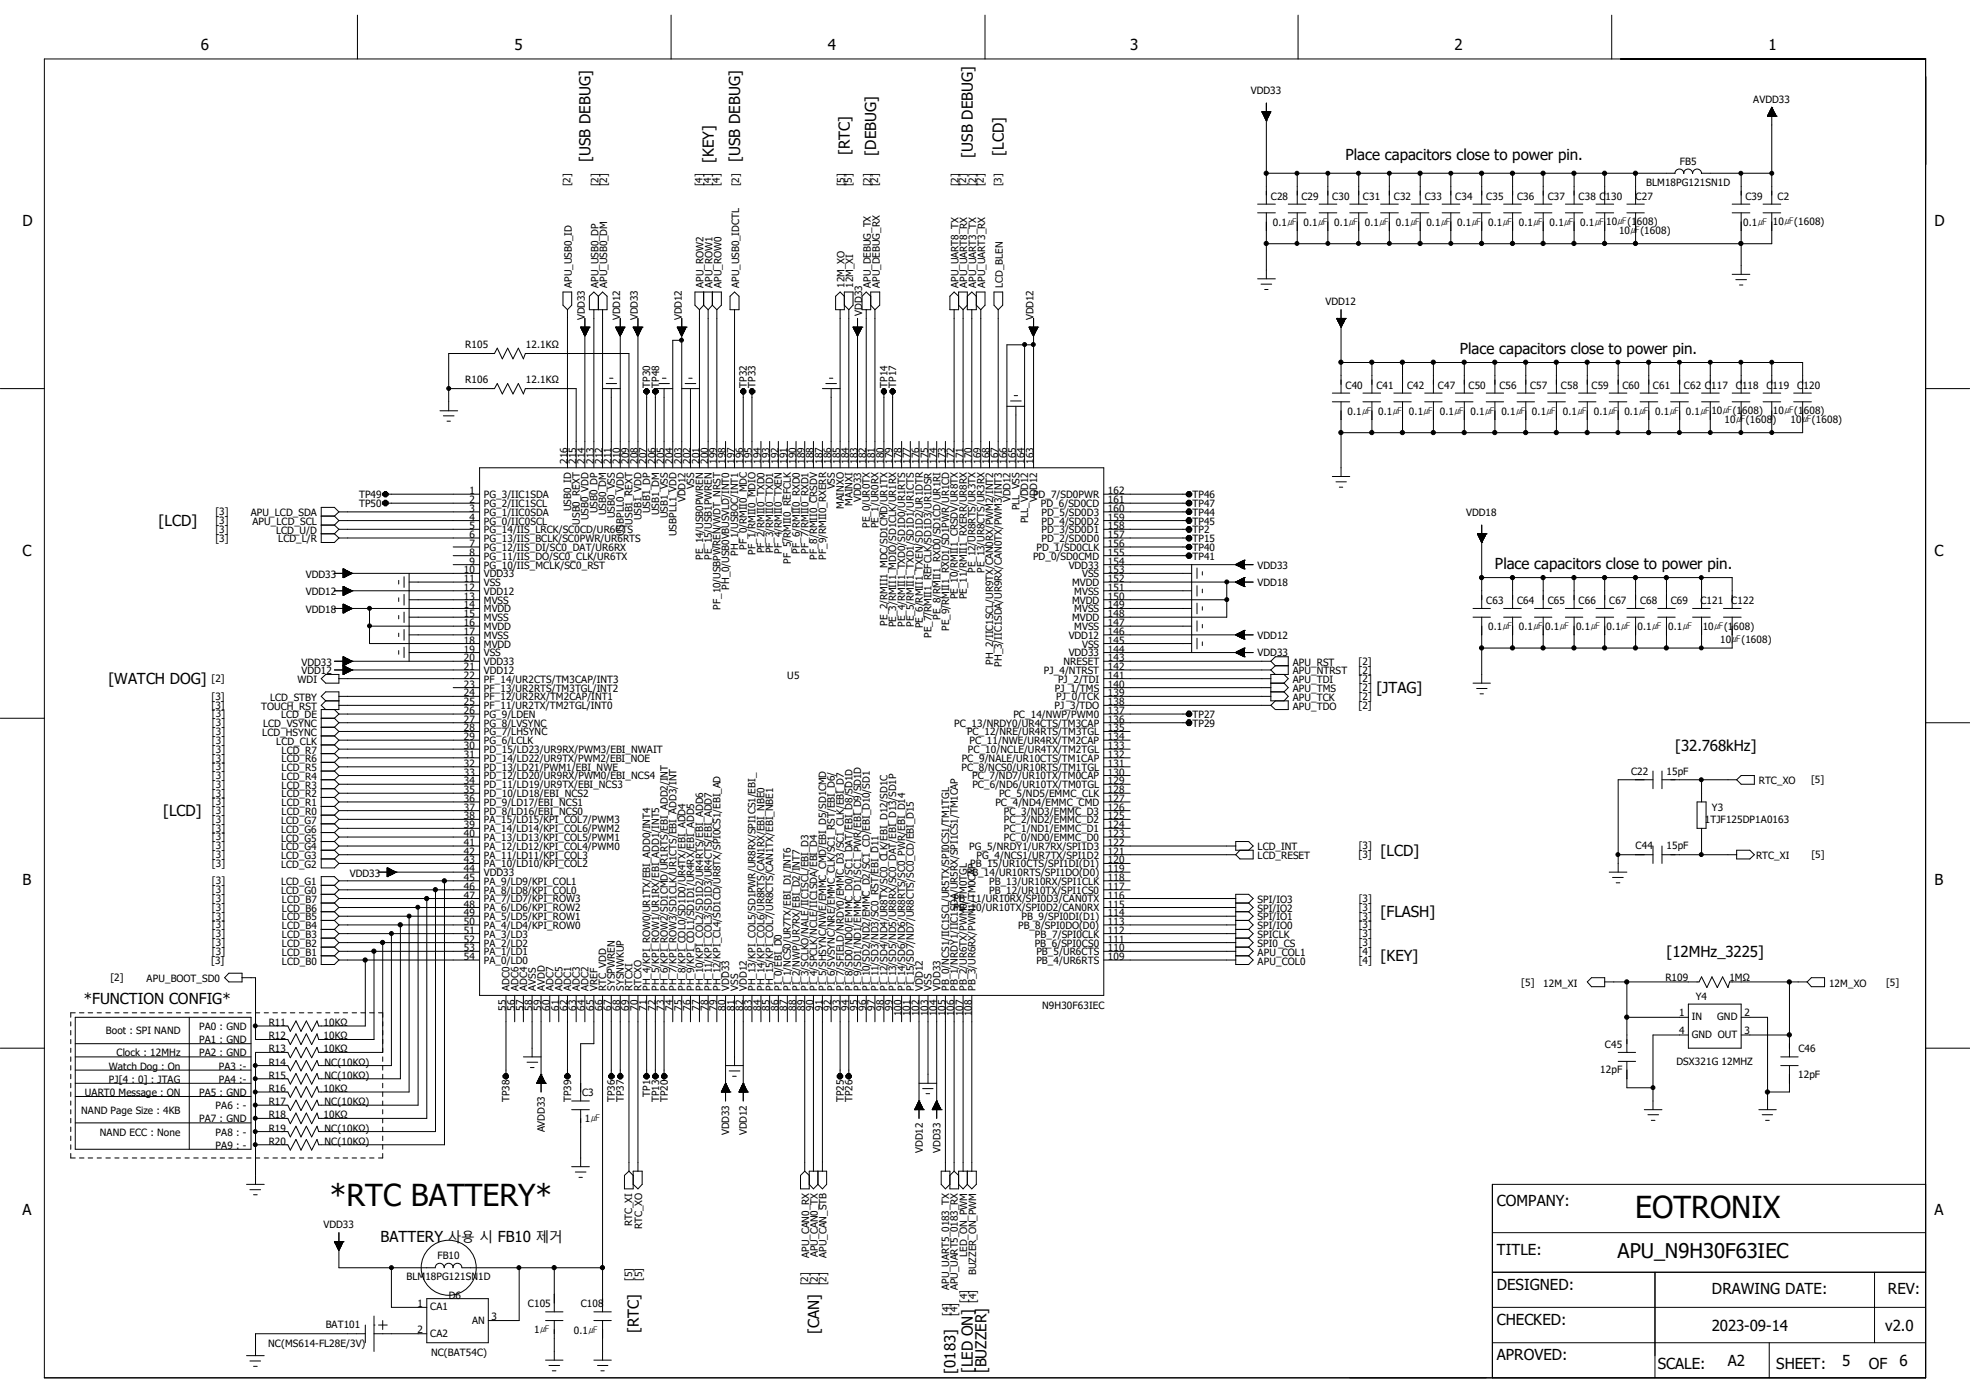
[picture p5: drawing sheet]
<svg xmlns="http://www.w3.org/2000/svg" width="297mm" height="210mm" viewBox="0 0 297 210" stroke-linecap="round" stroke-linejoin="round" font-family="sans-serif">
<defs><g id="words">
<g font-size="4.6">
<text x="49.7" y="181.9">*RTC BATTERY*</text>
<text x="246.5" y="183.6">EOTRONIX</text>
</g>
<text font-size="3.1" x="243.9" y="189.7">APU_N9H30F63IEC</text>
<g font-size="2.3">
<text x="30.3" y="7.6">6</text>
<text x="77.6" y="7.6">5</text>
<text x="124.8" y="7.6">4</text>
<text x="170.4" y="7.6">3</text>
<text x="219.3" y="7.6">2</text>
<text x="266.6" y="7.6">1</text>
<text x="128.1" y="23.4" transform="rotate(-90 128.1 23.4)">[RTC]</text>
<text x="132.1" y="23.5" transform="rotate(-90 132.1 23.5)">[DEBUG]</text>
<text x="146.7" y="23.7" transform="rotate(-90 146.7 23.7)">[USB DEBUG]</text>
<text x="151.3" y="23.5" transform="rotate(-90 151.3 23.5)">[LCD]</text>
<text x="89" y="24.4" transform="rotate(-90 89 24.4)">[USB DEBUG]</text>
<text x="107.6" y="24.6" transform="rotate(-90 107.6 24.6)">[KEY]</text>
<text x="111.6" y="24.4" transform="rotate(-90 111.6 24.4)">[USB DEBUG]</text>
<text x="202.9" y="24.2">Place capacitors close to power pin.</text>
<text x="3.4" y="34.1">D</text>
<text x="291.6" y="34.1">D</text>
<text x="220.1" y="53.3">Place capacitors close to power pin.</text>
<text x="3.4" y="83.8">C</text>
<text x="23.9" y="79.3">[LCD]</text>
<text x="291.6" y="83.8">C</text>
<text x="225.4" y="85.8">Place capacitors close to power pin.</text>
<text x="16.3" y="103.2">[WATCH DOG]</text>
<text x="207.5" y="104.5">[JTAG]</text>
<text x="252.6" y="113.2">[32.768kHz]</text>
<text x="24.6" y="123.1">[LCD]</text>
<text x="208.2" y="129">[LCD]</text>
<text x="3.4" y="133.5">B</text>
<text x="291.6" y="133.5">B</text>
<text x="208.2" y="138.3">[FLASH]</text>
<text x="208.2" y="144.9">[KEY]</text>
<text x="251.2" y="144.3">[12MHz_3225]</text>
<text x="12.7" y="151.4">*FUNCTION CONFIG*</text>
<text x="3.4" y="183.2">A</text>
<text x="225.7" y="181.9">COMPANY:</text>
<text x="291.6" y="183.2">A</text>
<text x="57.4" y="187.2">BATTERY 사용 시 FB10 제거</text>
<text x="225.7" y="189.1">TITLE:</text>
<text x="225.7" y="194.5">DESIGNED:</text>
<text x="258.1" y="195.1">DRAWING DATE:</text>
<text x="284.6" y="195.1">REV:</text>
<text x="96.3" y="201" transform="rotate(-90 96.3 201)">[RTC]</text>
<text x="123.5" y="201.1" transform="rotate(-90 123.5 201.1)">[CAN]</text>
<text x="225.7" y="199.8">CHECKED:</text>
<text x="258.1" y="200.6">2023-09-14</text>
<text x="284.2" y="200.6">v2.0</text>
<text x="144.1" y="207.1" transform="rotate(-90 144.1 207.1)">[0183]</text>
<text x="146.7" y="207" transform="rotate(-90 146.7 207)">[LED ON]</text>
<text x="148.7" y="207" transform="rotate(-90 148.7 207)">[BUZZER]</text>
<text x="225.7" y="205.1">APROVED:</text>
<text x="249.9" y="206.4">SCALE:</text>
<text x="260.5" y="205.9">A2</text>
<text x="267.8" y="206.4">SHEET:</text>
<text x="277.7" y="205.9">5</text>
<text x="281.8" y="206.4">OF</text>
<text x="286.4" y="205.9">6</text>
</g>
<g font-size="1.5">
<text x="188.6" y="14.2">VDD33</text>
<text x="264.3" y="15.5">AVDD33</text>
<text x="86" y="28.1" transform="rotate(-90 86 28.1)">[2]</text>
<text x="90.2" y="28.1" transform="rotate(-90 90.2 28.1)">[2]</text>
<text x="91.5" y="28.1" transform="rotate(-90 91.5 28.1)">[2]</text>
<text x="105.9" y="28.1" transform="rotate(-90 105.9 28.1)">[4]</text>
<text x="107.2" y="28.1" transform="rotate(-90 107.2 28.1)">[4]</text>
<text x="108.5" y="28.1" transform="rotate(-90 108.5 28.1)">[4]</text>
<text x="111.4" y="28.1" transform="rotate(-90 111.4 28.1)">[2]</text>
<text x="127.3" y="28.1" transform="rotate(-90 127.3 28.1)">[5]</text>
<text x="128.4" y="28.1" transform="rotate(-90 128.4 28.1)">[5]</text>
<text x="131.3" y="28.1" transform="rotate(-90 131.3 28.1)">[2]</text>
<text x="132.4" y="28.1" transform="rotate(-90 132.4 28.1)">[2]</text>
<text x="144.5" y="28.1" transform="rotate(-90 144.5 28.1)">[2]</text>
<text x="145.7" y="28.1" transform="rotate(-90 145.7 28.1)">[2]</text>
<text x="147.2" y="28.1" transform="rotate(-90 147.2 28.1)">[2]</text>
<text x="148.3" y="28.1" transform="rotate(-90 148.3 28.1)">[2]</text>
<text x="151" y="28.1" transform="rotate(-90 151 28.1)">[3]</text>
<text x="248.2" y="28">BLM18PG121SN1D</text>
<text x="253.3" y="24.8">FB5</text>
<text x="191.6" y="30.1">C28</text>
<text x="191.9" y="34.1">0.1㎌</text>
<text x="196.2" y="30.1">C29</text>
<text x="196.5" y="34.1">0.1㎌</text>
<text x="200.9" y="30.1">C30</text>
<text x="201.2" y="34.1">0.1㎌</text>
<text x="205.5" y="30.1">C31</text>
<text x="205.8" y="34.1">0.1㎌</text>
<text x="210.1" y="30.1">C32</text>
<text x="210.4" y="34.1">0.1㎌</text>
<text x="214.8" y="30.1">C33</text>
<text x="215.1" y="34.1">0.1㎌</text>
<text x="219.4" y="30.1">C34</text>
<text x="219.7" y="34.1">0.1㎌</text>
<text x="224.1" y="30.1">C35</text>
<text x="224.4" y="34.1">0.1㎌</text>
<text x="228.7" y="30.1">C36</text>
<text x="229" y="34.1">0.1㎌</text>
<text x="233.3" y="30.1">C37</text>
<text x="233.6" y="34.1">0.1㎌</text>
<text x="238" y="30.1">C38 C130</text>
<text x="238.3" y="34.1">0.1㎌</text>
<text x="242.1" y="34">10㎌(1608)</text>
<text x="244.1" y="35.3">10㎌(1608)</text>
<text x="246.6" y="30.1">C27</text>
<text x="262.8" y="34.1">0.1㎌</text>
<text x="263.1" y="30.1">C39</text>
<text x="267.3" y="34">10㎌(1608)</text>
<text x="268" y="30.1">C2</text>
<text x="86.2" y="43.3" transform="rotate(-90 86.2 43.3)">APU_USB0_ID</text>
<text x="90.2" y="43.3" transform="rotate(-90 90.2 43.3)">APU_USB0_DP</text>
<text x="91.5" y="43.3" transform="rotate(-90 91.5 43.3)">APU_USB0_DM</text>
<text x="106.1" y="43.3" transform="rotate(-90 106.1 43.3)">APU_ROW2</text>
<text x="107.4" y="43.3" transform="rotate(-90 107.4 43.3)">APU_ROW1</text>
<text x="108.8" y="43.3" transform="rotate(-90 108.8 43.3)">APU_ROW0</text>
<text x="111.4" y="43.3" transform="rotate(-90 111.4 43.3)">APU_USB0_IDCTL</text>
<text x="127.3" y="43.3" transform="rotate(-90 127.3 43.3)">12M_XO</text>
<text x="128.6" y="43.3" transform="rotate(-90 128.6 43.3)">12M_XI</text>
<text x="130" y="47.6" transform="rotate(-90 130 47.6)">VDD33</text>
<text x="131.3" y="43.3" transform="rotate(-90 131.3 43.3)">APU_DEBUG_TX</text>
<text x="132.6" y="43.3" transform="rotate(-90 132.6 43.3)">APU_DEBUG_RX</text>
<text x="144.5" y="43.3" transform="rotate(-90 144.5 43.3)">APU_UART8_TX</text>
<text x="145.8" y="43.3" transform="rotate(-90 145.8 43.3)">APU_UART8_RX</text>
<text x="147.2" y="43.3" transform="rotate(-90 147.2 43.3)">APU_UART3_TX</text>
<text x="148.5" y="43.3" transform="rotate(-90 148.5 43.3)">APU_UART3_RX</text>
<text x="151.2" y="43.3" transform="rotate(-90 151.2 43.3)">LCD_BLEN</text>
<text x="199.9" y="46">VDD12</text>
<text x="70.1" y="52.5">R105</text>
<text x="79.3" y="52.5">12.1KΩ</text>
<text x="88.2" y="48.3" transform="rotate(-90 88.2 48.3)">VDD33</text>
<text x="93.5" y="48.3" transform="rotate(-90 93.5 48.3)">VDD12</text>
<text x="96.2" y="48.3" transform="rotate(-90 96.2 48.3)">VDD33</text>
<text x="102.8" y="48.3" transform="rotate(-90 102.8 48.3)">VDD12</text>
<text x="155.8" y="48.3" transform="rotate(-90 155.8 48.3)">VDD12</text>
<text x="70.1" y="57.8">R106</text>
<text x="79.3" y="57.8">12.1KΩ</text>
<text x="98" y="58.5" transform="rotate(-90 98 58.5)">TP30</text>
<text x="99.4" y="58.5" transform="rotate(-90 99.4 58.5)">TP48</text>
<text x="112.6" y="58.5" transform="rotate(-90 112.6 58.5)">TP32</text>
<text x="113.9" y="58.5" transform="rotate(-90 113.9 58.5)">TP33</text>
<text x="133.8" y="58.5" transform="rotate(-90 133.8 58.5)">TP14</text>
<text x="135.1" y="58.5" transform="rotate(-90 135.1 58.5)">TP17</text>
<text x="202.9" y="58.6">C40</text>
<text x="207.5" y="58.6">C41</text>
<text x="212.1" y="58.6">C42</text>
<text x="216.8" y="58.6">C47</text>
<text x="221.4" y="58.6">C50</text>
<text x="226.1" y="58.6">C56</text>
<text x="230.7" y="58.6">C57</text>
<text x="235.3" y="58.6">C58</text>
<text x="239.9" y="58.6">C59</text>
<text x="244.6" y="58.6">C60</text>
<text x="249.2" y="58.6">C61</text>
<text x="253.9" y="58.6">C62 C117</text>
<text x="261.7" y="58.6">C118</text>
<text x="266.3" y="58.6">C119</text>
<text x="271" y="58.6">C120</text>
<text x="203.2" y="62.6">0.1㎌</text>
<text x="207.8" y="62.6">0.1㎌</text>
<text x="212.4" y="62.6">0.1㎌</text>
<text x="217.1" y="62.6">0.1㎌</text>
<text x="221.7" y="62.6">0.1㎌</text>
<text x="226.4" y="62.6">0.1㎌</text>
<text x="231" y="62.6">0.1㎌</text>
<text x="235.6" y="62.6">0.1㎌</text>
<text x="240.3" y="62.6">0.1㎌</text>
<text x="244.9" y="62.6">0.1㎌</text>
<text x="249.6" y="62.6">0.1㎌</text>
<text x="254.2" y="62.6">0.1㎌</text>
<text x="258" y="62.4">10㎌(1608)</text>
<text x="260" y="63.8">10㎌(1608)</text>
<text x="267.3" y="62.4">10㎌(1608)</text>
<text x="270" y="63.8">10㎌(1608)</text>
<text x="85.6" y="69.9" transform="rotate(-90 85.6 69.9)">216</text>
<text x="86.9" y="69.9" transform="rotate(-90 86.9 69.9)">215</text>
<text x="88.2" y="69.9" transform="rotate(-90 88.2 69.9)">214</text>
<text x="89.5" y="69.9" transform="rotate(-90 89.5 69.9)">213</text>
<text x="90.8" y="69.9" transform="rotate(-90 90.8 69.9)">212</text>
<text x="92.2" y="69.9" transform="rotate(-90 92.2 69.9)">211</text>
<text x="93.5" y="69.9" transform="rotate(-90 93.5 69.9)">210</text>
<text x="94.8" y="69.9" transform="rotate(-90 94.8 69.9)">209</text>
<text x="96.2" y="69.9" transform="rotate(-90 96.2 69.9)">208</text>
<text x="97.5" y="69.9" transform="rotate(-90 97.5 69.9)">207</text>
<text x="98.8" y="69.9" transform="rotate(-90 98.8 69.9)">206</text>
<text x="100.1" y="69.9" transform="rotate(-90 100.1 69.9)">205</text>
<text x="101.4" y="69.9" transform="rotate(-90 101.4 69.9)">204</text>
<text x="102.8" y="69.9" transform="rotate(-90 102.8 69.9)">203</text>
<text x="104.1" y="69.9" transform="rotate(-90 104.1 69.9)">202</text>
<text x="105.5" y="69.9" transform="rotate(-90 105.5 69.9)">201</text>
<text x="106.8" y="69.9" transform="rotate(-90 106.8 69.9)">200</text>
<text x="108.1" y="69.9" transform="rotate(-90 108.1 69.9)">199</text>
<text x="109.4" y="69.9" transform="rotate(-90 109.4 69.9)">198</text>
<text x="110.7" y="69.9" transform="rotate(-90 110.7 69.9)">197</text>
<text x="112.1" y="69.9" transform="rotate(-90 112.1 69.9)">196</text>
<text x="113.4" y="69.9" transform="rotate(-90 113.4 69.9)">195</text>
<text x="114.7" y="69.9" transform="rotate(-90 114.7 69.9)">194</text>
<text x="116" y="69.9" transform="rotate(-90 116 69.9)">193</text>
<text x="117.3" y="69.9" transform="rotate(-90 117.3 69.9)">192</text>
<text x="118.7" y="69.9" transform="rotate(-90 118.7 69.9)">191</text>
<text x="120" y="69.9" transform="rotate(-90 120 69.9)">190</text>
<text x="121.3" y="69.9" transform="rotate(-90 121.3 69.9)">189</text>
<text x="122.6" y="69.9" transform="rotate(-90 122.6 69.9)">188</text>
<text x="124" y="69.9" transform="rotate(-90 124 69.9)">187</text>
<text x="125.3" y="69.9" transform="rotate(-90 125.3 69.9)">186</text>
<text x="126.7" y="69.9" transform="rotate(-90 126.7 69.9)">185</text>
<text x="128" y="69.9" transform="rotate(-90 128 69.9)">184</text>
<text x="129.3" y="69.9" transform="rotate(-90 129.3 69.9)">183</text>
<text x="130.6" y="69.9" transform="rotate(-90 130.6 69.9)">182</text>
<text x="131.9" y="69.9" transform="rotate(-90 131.9 69.9)">181</text>
<text x="133.3" y="69.9" transform="rotate(-90 133.3 69.9)">180</text>
<text x="134.6" y="69.9" transform="rotate(-90 134.6 69.9)">179</text>
<text x="135.9" y="69.9" transform="rotate(-90 135.9 69.9)">178</text>
<text x="137.2" y="69.9" transform="rotate(-90 137.2 69.9)">177</text>
<text x="138.6" y="69.9" transform="rotate(-90 138.6 69.9)">176</text>
<text x="139.9" y="69.9" transform="rotate(-90 139.9 69.9)">175</text>
<text x="141.2" y="69.9" transform="rotate(-90 141.2 69.9)">174</text>
<text x="142.5" y="69.9" transform="rotate(-90 142.5 69.9)">173</text>
<text x="143.8" y="69.9" transform="rotate(-90 143.8 69.9)">172</text>
<text x="145.2" y="69.9" transform="rotate(-90 145.2 69.9)">171</text>
<text x="146.5" y="69.9" transform="rotate(-90 146.5 69.9)">170</text>
<text x="147.9" y="69.9" transform="rotate(-90 147.9 69.9)">169</text>
<text x="149.2" y="69.9" transform="rotate(-90 149.2 69.9)">168</text>
<text x="150.5" y="69.9" transform="rotate(-90 150.5 69.9)">167</text>
<text x="151.8" y="69.9" transform="rotate(-90 151.8 69.9)">166</text>
<text x="153.2" y="69.9" transform="rotate(-90 153.2 69.9)">165</text>
<text x="154.5" y="69.9" transform="rotate(-90 154.5 69.9)">164</text>
<text x="155.8" y="69.9" transform="rotate(-90 155.8 69.9)">163</text>
<text x="32.5" y="77.7">[3]</text>
<text x="37.8" y="77.8">APU_LCD_SDA</text>
<text x="54.1" y="75.1">TP49</text>
<text x="54.1" y="76.5">TP50</text>
<text x="70.8" y="74.5">1</text>
<text x="70.8" y="75.9">2</text>
<text x="70.8" y="77.2">3</text>
<text x="72.9" y="75.1">PG_3/IIC1SDA</text>
<text x="72.9" y="76.5">PG_2/IIC1SCL</text>
<text x="72.9" y="77.8">PG_1/IIC0SDA</text>
<text x="86.1" y="77.1" transform="rotate(-90 86.1 77.1)">USB0_ID</text>
<text x="90.1" y="77.4" transform="rotate(-90 90.1 77.4)">USB0_DP</text>
<text x="91.4" y="77.7" transform="rotate(-90 91.4 77.7)">USB0_DM</text>
<text x="98" y="77.4" transform="rotate(-90 98 77.4)">USB1_DP</text>
<text x="99.4" y="77.7" transform="rotate(-90 99.4 77.7)">USB1_DM</text>
<text x="103.3" y="75.7" transform="rotate(-90 103.3 75.7)">VDD12</text>
<text x="104.6" y="73.8" transform="rotate(-90 104.6 73.8)">VSS</text>
<text x="125.9" y="73.8" transform="rotate(-90 125.9 73.8)">VSS</text>
<text x="127.2" y="76.7" transform="rotate(-90 127.2 76.7)">MAINXO</text>
<text x="128.5" y="76.2" transform="rotate(-90 128.5 76.2)">MAINXI</text>
<text x="129.8" y="75.7" transform="rotate(-90 129.8 75.7)">VDD33</text>
<text x="152.4" y="75.7" transform="rotate(-90 152.4 75.7)">VDD12</text>
<text x="153.7" y="77" transform="rotate(-90 153.7 77)">PLL_VSS</text>
<text x="155.7" y="75.1">PD_7/SD0PWR</text>
<text x="156.4" y="75.7" transform="rotate(-90 156.4 75.7)">VDD12</text>
<text x="156.9" y="76.5">PD_6/SD0CD</text>
<text x="157" y="77.8">PD_5/SD0D3</text>
<text x="167" y="74.5">162</text>
<text x="167" y="77.2">160</text>
<text x="167" y="75.9">161</text>
<text x="179.8" y="77.8">TP44</text>
<text x="179.8" y="75.1">TP46</text>
<text x="179.8" y="76.5">TP47</text>
<text x="221.1" y="77.8">VDD18</text>
<text x="32.5" y="79">[3]</text>
<text x="32.5" y="80.3">[3]</text>
<text x="32.5" y="81.7">[3]</text>
<text x="38.1" y="79.2">APU_LCD_SCL</text>
<text x="41.6" y="80.5">LCD_U/D</text>
<text x="42" y="81.8">LCD_L/R</text>
<text x="70.8" y="78.5">4</text>
<text x="70.8" y="79.8">5</text>
<text x="70.8" y="81.1">6</text>
<text x="70.8" y="82.5">7</text>
<text x="70.8" y="83.8">8</text>
<text x="72.9" y="79.1">PG_0/IIC0SCL</text>
<text x="72.9" y="80.4">PG_14/IIS_LRCK/SC0CD/UR6CTS</text>
<text x="72.9" y="81.7">PG_13/IIS_BCLK/SC0PWR/UR6RTS</text>
<text x="72.9" y="83.1">PG_12/IIS_DI/SC0_DAT/UR6RX</text>
<text x="87.4" y="79.1" transform="rotate(-90 87.4 79.1)">USB0_REXT</text>
<text x="88.7" y="78.4" transform="rotate(-90 88.7 78.4)">USB0_VDD</text>
<text x="92.7" y="78.1" transform="rotate(-90 92.7 78.1)">USB0_VSS</text>
<text x="94.1" y="80.8" transform="rotate(-90 94.1 80.8)">USBPLL0_VDD</text>
<text x="95.4" y="79.1" transform="rotate(-90 95.4 79.1)">USB1_REXT</text>
<text x="96.7" y="78.4" transform="rotate(-90 96.7 78.4)">USB1_VDD</text>
<text x="100.7" y="78.1" transform="rotate(-90 100.7 78.1)">USB1_VSS</text>
<text x="102" y="80.8" transform="rotate(-90 102 80.8)">USBPLL1_VDD</text>
<text x="111.3" y="83.8" transform="rotate(-90 111.3 83.8)">PH_1/USBOC/INT1</text>
<text x="112.6" y="82.9" transform="rotate(-90 112.6 82.9)">PF_0/RMII0_MDC</text>
<text x="113.9" y="83.6" transform="rotate(-90 113.9 83.6)">PF_1/RMII0_MDIO</text>
<text x="115.3" y="83.4" transform="rotate(-90 115.3 83.4)">PF_2/RMII0_TXD0</text>
<text x="116.6" y="83.4" transform="rotate(-90 116.6 83.4)">PF_3/RMII0_TXD1</text>
<text x="117.9" y="83.5" transform="rotate(-90 117.9 83.5)">PF_4/RMII0_TXEN</text>
<text x="120.6" y="83.5" transform="rotate(-90 120.6 83.5)">PF_6/RMII0_RXD0</text>
<text x="121.9" y="83.5" transform="rotate(-90 121.9 83.5)">PF_7/RMII0_RXD1</text>
<text x="131.1" y="79.6" transform="rotate(-90 131.1 79.6)">PE_0/UR0TX</text>
<text x="132.5" y="79.6" transform="rotate(-90 132.5 79.6)">PE_1/UR0RX</text>
<text x="155" y="78.9" transform="rotate(-90 155 78.9)">PLL_VDD12</text>
<text x="156.3" y="83.1">PD_1/SD0CLK</text>
<text x="157" y="81.7">PD_2/SD0D0</text>
<text x="157" y="80.4">PD_3/SD0D1</text>
<text x="157" y="79.1">PD_4/SD0D2</text>
<text x="167" y="83.8">155</text>
<text x="167" y="82.5">156</text>
<text x="167" y="81.1">157</text>
<text x="167" y="79.8">158</text>
<text x="167" y="78.5">159</text>
<text x="179.8" y="83.1">TP40</text>
<text x="179.8" y="79.1">TP45</text>
<text x="179.8" y="80.4">TP2</text>
<text x="179.8" y="81.7">TP15</text>
<text x="46.1" y="87.1">VDD33</text>
<text x="46.1" y="89.7">VDD12</text>
<text x="69.9" y="86.4">10</text>
<text x="69.9" y="87.8">11</text>
<text x="69.9" y="89.1">12</text>
<text x="70.8" y="85.1">9</text>
<text x="72.9" y="84.4">PG_11/IIS_DO/SC0_CLK/UR6TX</text>
<text x="72.9" y="85.7">PG_10/IIS_MCLK/SC0_RST</text>
<text x="72.9" y="87">VDD33</text>
<text x="72.9" y="88.3">VSS</text>
<text x="72.9" y="89.7">VDD12</text>
<text x="106" y="84.4" transform="rotate(-90 106 84.4)">PE_14/USB0PWREN</text>
<text x="107.3" y="84.4" transform="rotate(-90 107.3 84.4)">PE_15/USB1PWREN</text>
<text x="109.9" y="88.9" transform="rotate(-90 109.9 88.9)">PH_0/USB0VBUSVLD/INT0</text>
<text x="119.3" y="85" transform="rotate(-90 119.3 85)">PF_5/RMII0_REFCLK</text>
<text x="123.2" y="84.4" transform="rotate(-90 123.2 84.4)">PF_8/RMII0_CRSDV</text>
<text x="124.5" y="84.4" transform="rotate(-90 124.5 84.4)">PF_9/RMII0_RXERR</text>
<text x="147.1" y="86.4" transform="rotate(-90 147.1 86.4)">PE_12/UR8RTS/UR3TX</text>
<text x="148.4" y="86.4" transform="rotate(-90 148.4 86.4)">PE_13/UR8CTS/UR3RX</text>
<text x="155.7" y="84.4">PD_0/SD0CMD</text>
<text x="161.1" y="85.7">VDD33</text>
<text x="161.6" y="88.3">MVDD</text>
<text x="162" y="89.7">MVSS</text>
<text x="163.2" y="87">VSS</text>
<text x="167" y="86.4">153</text>
<text x="167" y="89.1">151</text>
<text x="167" y="85.1">154</text>
<text x="167" y="87.8">152</text>
<text x="179.8" y="84.4">TP41</text>
<text x="189.6" y="85.7">VDD33</text>
<text x="189.6" y="88.3">VDD18</text>
<text x="46.1" y="92.4">VDD18</text>
<text x="69.9" y="90.4">13</text>
<text x="69.9" y="91.7">14</text>
<text x="69.9" y="93">15</text>
<text x="69.9" y="94.4">16</text>
<text x="69.9" y="95.7">17</text>
<text x="72.9" y="91">MVSS</text>
<text x="72.9" y="92.3">MVDD</text>
<text x="72.9" y="93.6">MVSS</text>
<text x="72.9" y="95">MVDD</text>
<text x="108.6" y="91.9" transform="rotate(-90 108.6 91.9)">PF_10/USBPWREN/WDT_NRST</text>
<text x="133.8" y="94.3" transform="rotate(-90 133.8 94.3)">PE_2/RMII1_MDC/SD1CMD/UR1TX</text>
<text x="135.1" y="94.6" transform="rotate(-90 135.1 94.6)">PE_3/RMII1_MDIO/SD1CLK/UR1RX</text>
<text x="136.5" y="94.5" transform="rotate(-90 136.5 94.5)">PE_4/RMII1_TXD0/SD1D0/UR1RTS</text>
<text x="137.8" y="94.5" transform="rotate(-90 137.8 94.5)">PE_5/RMII1_TXD1/SD1D1/UR1CTS</text>
<text x="139.1" y="94.7" transform="rotate(-90 139.1 94.7)">PE_6/RMII1_TXEN/SD1D2/UR1DTR</text>
<text x="141.8" y="93.5" transform="rotate(-90 141.8 93.5)">PE_8/RMII1_RXD0/SD1CD/UR1RI</text>
<text x="143.1" y="95.1" transform="rotate(-90 143.1 95.1)">PE_9/RMII1_RXD1/SD1PWR/UR1CD</text>
<text x="144.4" y="90.3" transform="rotate(-90 144.4 90.3)">PE_10/RMII1_CRSDV/UR8TX</text>
<text x="145.8" y="90.3" transform="rotate(-90 145.8 90.3)">PE_11/RMII1_RXERR/UR8RX</text>
<text x="161.6" y="91">MVDD</text>
<text x="161.6" y="93.6">MVDD</text>
<text x="162" y="95">MVSS</text>
<text x="162" y="92.3">MVSS</text>
<text x="167" y="95.7">146</text>
<text x="167" y="94.4">147</text>
<text x="167" y="90.4">150</text>
<text x="167" y="93">148</text>
<text x="167" y="91.7">149</text>
<text x="224.1" y="91.1">C63</text>
<text x="224.4" y="95">0.1㎌</text>
<text x="228.7" y="91.1">C64</text>
<text x="229" y="95">0.1㎌</text>
<text x="233" y="95">0.1㎌</text>
<text x="233.3" y="91.1">C65</text>
<text x="237.6" y="95">0.1㎌</text>
<text x="238" y="91.1">C66</text>
<text x="242.2" y="95">0.1㎌</text>
<text x="242.6" y="91.1">C67</text>
<text x="246.9" y="95">0.1㎌</text>
<text x="247.3" y="91.1">C68</text>
<text x="251.5" y="95">0.1㎌</text>
<text x="251.9" y="91.1">C69</text>
<text x="256.4" y="91.1">C121</text>
<text x="256.7" y="94.9">10㎌(1608)</text>
<text x="261" y="91.1">C122</text>
<text x="45.5" y="101.7">VDD12</text>
<text x="45.5" y="100.4">VDD33</text>
<text x="69.9" y="97">18</text>
<text x="69.9" y="98.4">19</text>
<text x="69.9" y="99.7">20</text>
<text x="69.9" y="101">21</text>
<text x="72.9" y="96.3">MVSS</text>
<text x="72.9" y="97.6">MVDD</text>
<text x="72.9" y="99">VSS</text>
<text x="72.9" y="100.3">VDD33</text>
<text x="72.9" y="101.6">VDD12</text>
<text x="140.5" y="96.2" transform="rotate(-90 140.5 96.2)">PE_7/RMII1_REFCLK/SD1D3/UR1DSR</text>
<text x="149.7" y="100.2" transform="rotate(-90 149.7 100.2)">PH_2/IIC1SCL/UR9TX/CAN0RX/PWM2/INT2</text>
<text x="151" y="100.5" transform="rotate(-90 151 100.5)">PH_3/IIC1SDA/UR9RX/CAN0TX/PWM3/INT3</text>
<text x="157.4" y="101.6">PJ_4/NTRST</text>
<text x="160.4" y="100.3">NRESET</text>
<text x="161.1" y="99">VDD33</text>
<text x="161.1" y="96.3">VDD12</text>
<text x="163.2" y="97.6">VSS</text>
<text x="167" y="101">142</text>
<text x="167" y="99.7">143</text>
<text x="167" y="98.4">144</text>
<text x="167" y="97">145</text>
<text x="189.6" y="99">VDD33</text>
<text x="189.6" y="96.3">VDD12</text>
<text x="194.9" y="100.4">APU_RST</text>
<text x="194.9" y="101.7">APU_NTRST</text>
<text x="204.8" y="100.2">[2]</text>
<text x="204.8" y="101.6">[2]</text>
<text x="259.3" y="96.9">10㎌(1608)</text>
<text x="31.9" y="102.9">[2]</text>
<text x="31.9" y="105.5">[3]</text>
<text x="31.9" y="106.8">[3]</text>
<text x="39.4" y="107">TOUCH_RST</text>
<text x="40.7" y="105.7">LCD_STBY</text>
<text x="44.9" y="103">WDI</text>
<text x="69.9" y="102.3">22</text>
<text x="69.9" y="103.7">23</text>
<text x="69.9" y="105">24</text>
<text x="69.9" y="106.3">25</text>
<text x="69.9" y="107.7">26</text>
<text x="72.9" y="102.9">PF_14/UR2CTS/TM3CAP/INT3</text>
<text x="72.9" y="104.3">PF_13/UR2RTS/TM3TGL/INT2</text>
<text x="72.9" y="105.6">PF_12/UR2RX/TM2CAP/INT1</text>
<text x="72.9" y="106.9">PF_11/UR2TX/TM2TGL/INT0</text>
<text x="118.7" y="102.3">U5</text>
<text x="159" y="106.9">PJ_3/TDO</text>
<text x="159" y="104.3">PJ_1/TMS</text>
<text x="159.3" y="105.6">PJ_0/TCK</text>
<text x="159.5" y="102.9">PJ_2/TDI</text>
<text x="167" y="106.3">138</text>
<text x="167" y="105">139</text>
<text x="167" y="103.7">140</text>
<text x="167" y="102.3">141</text>
<text x="167" y="107.7">137</text>
<text x="194.9" y="103">APU_TDI</text>
<text x="194.9" y="104.3">APU_TMS</text>
<text x="194.9" y="105.7">APU_TCK</text>
<text x="194.9" y="107">APU_TDO</text>
<text x="204.8" y="106.8">[2]</text>
<text x="204.9" y="102.9">[2]</text>
<text x="204.9" y="104.2">[2]</text>
<text x="204.9" y="105.5">[2]</text>
<text x="32" y="113.5">[3]</text>
<text x="32" y="110.8">[3]</text>
<text x="32" y="109.5">[3]</text>
<text x="32" y="112.1">[3]</text>
<text x="32" y="108.2">[3]</text>
<text x="39.5" y="111">LCD_HSYNC</text>
<text x="39.7" y="109.6">LCD_VSYNC</text>
<text x="41.7" y="112.3">LCD_CLK</text>
<text x="42.4" y="108.3">LCD_DE</text>
<text x="42.5" y="113.6">LCD_R7</text>
<text x="69.9" y="109">27</text>
<text x="69.9" y="110.3">28</text>
<text x="69.9" y="111.6">29</text>
<text x="69.9" y="112.9">30</text>
<text x="72.9" y="108.2">PG_9/LDEN</text>
<text x="72.9" y="109.6">PG_8/LVSYNC</text>
<text x="72.9" y="110.9">PG_7/LHSYNC</text>
<text x="72.9" y="112.2">PG_6/LCLK</text>
<text x="72.9" y="113.5">PD_15/LD23/UR9RX/PWM3/EBI_NWAIT</text>
<text x="143.8" y="109.6">PC_13/NRDY0/UR4CTS/TM3CAP</text>
<text x="145.8" y="110.9">PC_12/NRE/UR4RTS/TM3TGL</text>
<text x="145.9" y="113.5">PC_10/NCLE/UR4TX/TM2TGL</text>
<text x="146.2" y="112.2">PC_11/NWE/UR4RX/TM2CAP</text>
<text x="152.8" y="108.2">PC_14/NWP/PWM0</text>
<text x="167" y="109">136</text>
<text x="167" y="110.3">135</text>
<text x="167" y="111.6">134</text>
<text x="167" y="112.9">133</text>
<text x="179.8" y="108.2">TP27</text>
<text x="179.8" y="109.6">TP29</text>
<text x="32" y="118.7">[3]</text>
<text x="32" y="117.4">[3]</text>
<text x="32" y="116.1">[3]</text>
<text x="32" y="114.8">[3]</text>
<text x="42.5" y="118.9">LCD_R3</text>
<text x="42.5" y="117.6">LCD_R4</text>
<text x="42.5" y="116.2">LCD_R5</text>
<text x="42.5" y="114.9">LCD_R6</text>
<text x="69.9" y="114.3">31</text>
<text x="69.9" y="115.6">32</text>
<text x="69.9" y="116.9">33</text>
<text x="69.9" y="118.2">34</text>
<text x="69.9" y="119.6">35</text>
<text x="72.9" y="114.9">PD_14/LD22/UR9TX/PWM2/EBI_NOE</text>
<text x="72.9" y="116.2">PD_13/LD21/PWM1/EBI_NWE</text>
<text x="72.9" y="117.5">PD_12/LD20/UR9RX/PWM0/EBI_NCS4</text>
<text x="72.9" y="118.8">PD_11/LD19/UR9TX/EBI_NCS3</text>
<text x="144.9" y="116.2">PC_8/NCS0/UR10RTS/TM1TGL</text>
<text x="145" y="114.9">PC_9/NALE/UR10CTS/TM1CAP</text>
<text x="146.6" y="117.5">PC_7/ND7/UR10TX/TM0CAP</text>
<text x="146.6" y="118.8">PC_6/ND6/UR10TX/TM0TGL</text>
<text x="167" y="114.3">132</text>
<text x="167" y="115.6">131</text>
<text x="167" y="116.9">130</text>
<text x="167" y="118.2">129</text>
<text x="167" y="119.6">128</text>
<text x="245.9" y="116.8">C22</text>
<text x="251.3" y="116.8">15pF</text>
<text x="265.2" y="118.2">RTC_XO</text>
<text x="273" y="118.1">[5]</text>
<text x="32" y="125.4">[3]</text>
<text x="32" y="124.1">[3]</text>
<text x="32" y="122.8">[3]</text>
<text x="32" y="121.4">[3]</text>
<text x="32" y="120.1">[3]</text>
<text x="42.4" y="125.5">LCD_G6</text>
<text x="42.4" y="124.2">LCD_G7</text>
<text x="42.5" y="122.9">LCD_R0</text>
<text x="42.5" y="121.6">LCD_R1</text>
<text x="42.5" y="120.2">LCD_R2</text>
<text x="69.9" y="120.9">36</text>
<text x="69.9" y="122.2">37</text>
<text x="69.9" y="123.5">38</text>
<text x="69.9" y="124.9">39</text>
<text x="72.9" y="120.2">PD_10/LD18/EBI_NCS2</text>
<text x="72.9" y="121.5">PD_9/LD17/EBI_NCS1</text>
<text x="72.9" y="122.8">PD_8/LD16/EBI_NCS0</text>
<text x="72.9" y="124.1">PA_15/LD15/KPI_COL7/PWM3</text>
<text x="72.9" y="125.5">PA_14/LD14/KPI_COL6/PWM2</text>
<text x="150.1" y="121.5">PC_4/ND4/EMMC_CMD</text>
<text x="150.6" y="120.2">PC_5/ND5/EMMC_CLK</text>
<text x="151.3" y="122.8">PC_3/ND3/EMMC_D3</text>
<text x="151.3" y="124.1">PC_2/ND2/EMMC_D2</text>
<text x="151.3" y="125.5">PC_1/ND1/EMMC_D1</text>
<text x="167" y="120.9">127</text>
<text x="167" y="122.2">126</text>
<text x="167" y="123.5">125</text>
<text x="167" y="124.9">124</text>
<text x="257" y="124.1">1TJF125DP1A0163</text>
<text x="258.1" y="122.2">Y3</text>
<text x="32" y="130.7">[3]</text>
<text x="32" y="129.4">[3]</text>
<text x="32" y="128.1">[3]</text>
<text x="32" y="126.7">[3]</text>
<text x="42.4" y="130.9">LCD_G2</text>
<text x="42.4" y="129.5">LCD_G3</text>
<text x="42.4" y="128.2">LCD_G4</text>
<text x="42.4" y="126.9">LCD_G5</text>
<text x="69.9" y="126.2">40</text>
<text x="69.9" y="127.6">41</text>
<text x="69.9" y="128.9">42</text>
<text x="69.9" y="130.2">43</text>
<text x="69.9" y="131.5">44</text>
<text x="72.9" y="126.8">PA_13/LD13/KPI_COL5/PWM1</text>
<text x="72.9" y="128.1">PA_12/LD12/KPI_COL4/PWM0</text>
<text x="72.9" y="129.5">PA_11/LD11/KPI_COL3</text>
<text x="72.9" y="130.8">PA_10/LD10/KPI_COL2</text>
<text x="146.1" y="128.1">PG_5/NRDY1/UR7RX/SPI1D3</text>
<text x="146.3" y="130.8">PB_15/UR10CTS/SPI1DI(D1)</text>
<text x="147.2" y="129.5">PG_4/NCS1/UR7TX/SPI1D2</text>
<text x="151.3" y="126.8">PC_0/ND0/EMMC_D0</text>
<text x="167" y="130.2">120</text>
<text x="167" y="131.5">119</text>
<text x="167" y="128.9">121</text>
<text x="167" y="127.6">122</text>
<text x="167" y="126.2">123</text>
<text x="189.6" y="129.5">LCD_RESET</text>
<text x="189.6" y="128.2">LCD_INT</text>
<text x="204.8" y="129.4">[3]</text>
<text x="204.9" y="128.1">[3]</text>
<text x="246.6" y="128.1">C44</text>
<text x="251.3" y="128.1">15pF</text>
<text x="264.8" y="129.5">RTC_XI</text>
<text x="273.1" y="129.4">[5]</text>
<text x="32" y="137.3">[3]</text>
<text x="32" y="136">[3]</text>
<text x="32" y="134.7">[3]</text>
<text x="32" y="133.3">[3]</text>
<text x="42.4" y="134.8">LCD_G0</text>
<text x="42.4" y="133.5">LCD_G1</text>
<text x="42.5" y="137.5">LCD_B6</text>
<text x="42.5" y="136.1">LCD_B7</text>
<text x="52.7" y="132.2">VDD33</text>
<text x="69.9" y="132.8">45</text>
<text x="69.9" y="134.2">46</text>
<text x="69.9" y="135.5">47</text>
<text x="69.9" y="136.8">48</text>
<text x="72.9" y="132.1">VDD33</text>
<text x="72.9" y="133.4">PA_9/LD9/KPI_COL1</text>
<text x="72.9" y="134.7">PA_8/LD8/KPI_COL0</text>
<text x="72.9" y="136.1">PA_7/LD7/KPI_ROW3</text>
<text x="72.9" y="137.4">PA_6/LD6/KPI_ROW2</text>
<text x="143.8" y="136.1">PB_11/UR10RX/SPI0D3/CAN0TX</text>
<text x="143.8" y="137.4">PB_10/UR10TX/SPI0D2/CAN0RX</text>
<text x="145.8" y="132.1">PB_14/UR10RTS/SPI1DO(D0)</text>
<text x="149.1" y="133.4">PB_13/UR10RX/SPI1CLK</text>
<text x="149.1" y="134.7">PB_12/UR10TX/SPI1CS0</text>
<text x="167" y="132.8">118</text>
<text x="167" y="134.2">117</text>
<text x="167" y="135.5">116</text>
<text x="167" y="136.8">115</text>
<text x="189.6" y="136.1">SPI/IO3</text>
<text x="189.6" y="137.5">SPI/IO2</text>
<text x="204.9" y="136">[3]</text>
<text x="204.9" y="137.3">[3]</text>
<text x="32" y="144">[3]</text>
<text x="32" y="142.6">[3]</text>
<text x="32" y="141.3">[3]</text>
<text x="32" y="140">[3]</text>
<text x="32" y="138.6">[3]</text>
<text x="42.5" y="142.8">LCD_B2</text>
<text x="42.5" y="141.4">LCD_B3</text>
<text x="42.5" y="140.1">LCD_B4</text>
<text x="42.5" y="138.8">LCD_B5</text>
<text x="69.9" y="138.1">49</text>
<text x="69.9" y="139.4">50</text>
<text x="69.9" y="140.8">51</text>
<text x="69.9" y="142.1">52</text>
<text x="69.9" y="143.4">53</text>
<text x="72.9" y="138.7">PA_5/LD5/KPI_ROW1</text>
<text x="72.9" y="140">PA_4/LD4/KPI_ROW0</text>
<text x="72.9" y="141.4">PA_3/LD3</text>
<text x="72.9" y="142.7">PA_2/LD2</text>
<text x="153.5" y="140">PB_8/SPI0DO(D0)</text>
<text x="154" y="138.7">PB_9/SPI0DI(D1)</text>
<text x="156" y="142.7">PB_6/SPI0CS0</text>
<text x="156" y="141.4">PB_7/SPI0CLK</text>
<text x="167" y="143.4">110</text>
<text x="167" y="142.1">111</text>
<text x="167" y="138.1">114</text>
<text x="167" y="139.4">113</text>
<text x="167" y="140.8">112</text>
<text x="189.6" y="142.8">SPI0_CS</text>
<text x="189.6" y="138.8">SPI/IO1</text>
<text x="189.6" y="140.1">SPI/IO0</text>
<text x="189.6" y="141.4">SPICLK</text>
<text x="204.9" y="142.6">[3]</text>
<text x="204.9" y="138.6">[3]</text>
<text x="204.9" y="140">[3]</text>
<text x="204.9" y="141.3">[3]</text>
<text x="204.9" y="144">[4]</text>
<text x="16.6" y="147.9">[2]</text>
<text x="22.1" y="148">APU_BOOT_SD0</text>
<text x="31.8" y="145.3">[3]</text>
<text x="42.5" y="145.4">LCD_B0</text>
<text x="42.5" y="144.1">LCD_B1</text>
<text x="69.9" y="144.7">54</text>
<text x="72.9" y="144">PA_1/LD1</text>
<text x="72.9" y="145.3">PA_0/LD0</text>
<text x="76.8" y="149.4" transform="rotate(-90 76.8 149.4)">ADC0</text>
<text x="78.1" y="149.4" transform="rotate(-90 78.1 149.4)">ADC6</text>
<text x="79.5" y="149.4" transform="rotate(-90 79.5 149.4)">ADC4</text>
<text x="80.8" y="149.4" transform="rotate(-90 80.8 149.4)">AVSS</text>
<text x="82.1" y="149.4" transform="rotate(-90 82.1 149.4)">AVDD</text>
<text x="83.4" y="149.4" transform="rotate(-90 83.4 149.4)">ADC7</text>
<text x="84.8" y="149.4" transform="rotate(-90 84.8 149.4)">ADC5</text>
<text x="86.1" y="149.4" transform="rotate(-90 86.1 149.4)">ADC1</text>
<text x="87.4" y="149.4" transform="rotate(-90 87.4 149.4)">ADC3</text>
<text x="88.7" y="149.4" transform="rotate(-90 88.7 149.4)">ADC2</text>
<text x="90.1" y="149.4" transform="rotate(-90 90.1 149.4)">VREF</text>
<text x="91.4" y="149.4" transform="rotate(-90 91.4 149.4)">RTC_VDD</text>
<text x="92.7" y="149.4" transform="rotate(-90 92.7 149.4)">SYSPWREN</text>
<text x="94.1" y="149.4" transform="rotate(-90 94.1 149.4)">SYSNWKUP</text>
<text x="95.4" y="149.4" transform="rotate(-90 95.4 149.4)">RTCXI</text>
<text x="96.7" y="149.4" transform="rotate(-90 96.7 149.4)">RTCXO</text>
<text x="98" y="149.4" transform="rotate(-90 98 149.4)">PH_4/KPI_ROW0/UR1TX/EBI_ADD0/INT4</text>
<text x="99.4" y="149.4" transform="rotate(-90 99.4 149.4)">PH_5/KPI_ROW1/UR1RX/EBI_ADD1/INT5</text>
<text x="100.7" y="149.4" transform="rotate(-90 100.7 149.4)">PH_6/KPI_ROW2/SD1CMD/UR1RTS/EBI_ADD2/INT</text>
<text x="102" y="149.4" transform="rotate(-90 102 149.4)">PH_7/KPI_ROW3/SD1CLK/UR1CTS/EBI_ADD3/INT</text>
<text x="103.3" y="149.4" transform="rotate(-90 103.3 149.4)">PH_8/KPI_COL0/SD1D0/UR4TX/EBI_ADD4</text>
<text x="104.6" y="149.4" transform="rotate(-90 104.6 149.4)">PH_9/KPI_COL1/SD1D1/UR4RX/EBI_ADD5</text>
<text x="106" y="149.4" transform="rotate(-90 106 149.4)">PH_10/KPI_COL2/SD1D2/UR4RTS/EBI_ADD6</text>
<text x="107.3" y="149.4" transform="rotate(-90 107.3 149.4)">PH_11/KPI_COL3/SD1D3/UR4CTS/EBI_ADD7</text>
<text x="108.6" y="149.4" transform="rotate(-90 108.6 149.4)">PH_12/KPI_CL4/SD1CD/UR8TX/SPI0CS1/EBI_AD</text>
<text x="109.9" y="149.4" transform="rotate(-90 109.9 149.4)">VDD33</text>
<text x="111.3" y="149.4" transform="rotate(-90 111.3 149.4)">VSS</text>
<text x="112.6" y="149.4" transform="rotate(-90 112.6 149.4)">VDD12</text>
<text x="113.9" y="149.4" transform="rotate(-90 113.9 149.4)">PH_13/KPI_COL5/SD1PWR/UR8RX/SPI1CS1/EBI_</text>
<text x="115.3" y="149.4" transform="rotate(-90 115.3 149.4)">PH_14/KPI_COL6/UR8RTS/CAN1RX/EBI_NBE0</text>
<text x="116.6" y="149.4" transform="rotate(-90 116.6 149.4)">PH_15/KPI_COL7/UR8CTS/CAN1TX/EBI_NBE1</text>
<text x="117.9" y="149.4" transform="rotate(-90 117.9 149.4)">PI_0/EBI_D0</text>
<text x="119.3" y="149.4" transform="rotate(-90 119.3 149.4)">PI_1/NCS0/UR7TX/EBI_D1/INT6</text>
<text x="120.6" y="149.4" transform="rotate(-90 120.6 149.4)">PI_2/NWP/UR7RX/EBI_D2/INT7</text>
<text x="121.9" y="149.4" transform="rotate(-90 121.9 149.4)">PI_3/SCLKO/NALE/IIC1SCL/EBI_D3</text>
<text x="123.2" y="149.4" transform="rotate(-90 123.2 149.4)">PI_4/SPCLK/NCLE/IIC1SDA/EBI_D4</text>
<text x="124.5" y="149.4" transform="rotate(-90 124.5 149.4)">PI_5/SHSYNC/NWE/EMMC_CMD/EBI_D5/SD1CMD</text>
<text x="125.9" y="149.4" transform="rotate(-90 125.9 149.4)">PI_6/SVSYNC/NRE/EMMC_CLK/SC1_RST/EBI_D6/</text>
<text x="127.2" y="149.4" transform="rotate(-90 127.2 149.4)">PI_7/SFIELD/NRDY0/EMMC_D3/SC1_CLK/EBI_D7</text>
<text x="128.5" y="149.4" transform="rotate(-90 128.5 149.4)">PI_8/SD0/ND0/EMMC_D0/SC1_DAT/EBI_D8/SD1D</text>
<text x="129.8" y="149.4" transform="rotate(-90 129.8 149.4)">PI_9/SD1/ND1/EMMC_D1/SC1_PWR/EBI_D9/SD1D</text>
<text x="131.1" y="149.4" transform="rotate(-90 131.1 149.4)">PI_10/SD2/ND2/EMMC_D2/SC1_CD/EBI_D10/SD1</text>
<text x="132.5" y="149.4" transform="rotate(-90 132.5 149.4)">PI_11/SD3/ND3/SC0_RST/EBI_D11</text>
<text x="133.8" y="149.4" transform="rotate(-90 133.8 149.4)">PI_12/SD4/ND4/UR8TX/SC0_CLK/EBI_D12/SD1C</text>
<text x="135.1" y="149.4" transform="rotate(-90 135.1 149.4)">PI_13/SD5/ND5/UR8RX/SC0_DAT/EBI_D13/SD1P</text>
<text x="136.5" y="149.4" transform="rotate(-90 136.5 149.4)">PI_14/SD6/ND6/UR8RTS/SC0_PWR/EBI_D14</text>
<text x="137.8" y="149.4" transform="rotate(-90 137.8 149.4)">PI_15/SD7/ND7/UR8CTS/SC0_CD/EBI_D15</text>
<text x="139.1" y="149.4" transform="rotate(-90 139.1 149.4)">VDD12</text>
<text x="140.5" y="149.4" transform="rotate(-90 140.5 149.4)">VSS</text>
<text x="141.8" y="149.4" transform="rotate(-90 141.8 149.4)">VDD33</text>
<text x="143.1" y="149.4" transform="rotate(-90 143.1 149.4)">PB_0/NCS1/IIC1SCL/UR5TX/SPI0CS1/TM1TGL</text>
<text x="144.4" y="149.4" transform="rotate(-90 144.4 149.4)">PB_1/NRDY1/IIC1SDA/UR5RX/SPI1CS1/TM1CAP</text>
<text x="145.8" y="149.4" transform="rotate(-90 145.8 149.4)">PB_2/UR6TX/PWM0/TM0TGL</text>
<text x="147.1" y="149.4" transform="rotate(-90 147.1 149.4)">PB_3/UR6RX/PWM1/TM0CAP</text>
<text x="156.3" y="145.3">PB_4/UR6RTS</text>
<text x="156.3" y="144">PB_5/UR6CTS</text>
<text x="167" y="144.7">109</text>
<text x="189.6" y="144.1">APU_COL1</text>
<text x="189.6" y="145.4">APU_COL0</text>
<text x="204.9" y="145.3">[4]</text>
<text x="229.4" y="148.6">[5]</text>
<text x="232.7" y="148.8">12M_XI</text>
<text x="251.1" y="147.9">R109</text>
<text x="260.7" y="147.9">1MΩ</text>
<text x="275.8" y="148.8">12M_XO</text>
<text x="284.4" y="148.6">[5]</text>
<text x="16" y="156">Boot : SPI NAND</text>
<text x="30" y="155.3">PA0 : GND</text>
<text x="40.5" y="154.7">R11</text>
<text x="48.8" y="154.6">10KΩ</text>
<text x="76.3" y="152.4" transform="rotate(-90 76.3 152.4)">55</text>
<text x="77.6" y="152.4" transform="rotate(-90 77.6 152.4)">56</text>
<text x="78.9" y="152.4" transform="rotate(-90 78.9 152.4)">57</text>
<text x="80.2" y="152.4" transform="rotate(-90 80.2 152.4)">58</text>
<text x="81.6" y="152.4" transform="rotate(-90 81.6 152.4)">59</text>
<text x="82.9" y="152.4" transform="rotate(-90 82.9 152.4)">60</text>
<text x="84.2" y="152.4" transform="rotate(-90 84.2 152.4)">61</text>
<text x="85.6" y="152.4" transform="rotate(-90 85.6 152.4)">62</text>
<text x="86.9" y="152.4" transform="rotate(-90 86.9 152.4)">63</text>
<text x="88.2" y="152.4" transform="rotate(-90 88.2 152.4)">64</text>
<text x="89.5" y="152.4" transform="rotate(-90 89.5 152.4)">65</text>
<text x="90.8" y="152.4" transform="rotate(-90 90.8 152.4)">66</text>
<text x="92.2" y="152.4" transform="rotate(-90 92.2 152.4)">67</text>
<text x="93.5" y="152.4" transform="rotate(-90 93.5 152.4)">68</text>
<text x="94.8" y="152.4" transform="rotate(-90 94.8 152.4)">69</text>
<text x="96.2" y="152.4" transform="rotate(-90 96.2 152.4)">70</text>
<text x="97.5" y="152.4" transform="rotate(-90 97.5 152.4)">71</text>
<text x="98.8" y="152.4" transform="rotate(-90 98.8 152.4)">72</text>
<text x="100.1" y="152.4" transform="rotate(-90 100.1 152.4)">73</text>
<text x="101.4" y="152.4" transform="rotate(-90 101.4 152.4)">74</text>
<text x="102.8" y="152.4" transform="rotate(-90 102.8 152.4)">75</text>
<text x="104.1" y="152.4" transform="rotate(-90 104.1 152.4)">76</text>
<text x="105.5" y="152.4" transform="rotate(-90 105.5 152.4)">77</text>
<text x="106.8" y="152.4" transform="rotate(-90 106.8 152.4)">78</text>
<text x="108.1" y="152.4" transform="rotate(-90 108.1 152.4)">79</text>
<text x="109.4" y="152.4" transform="rotate(-90 109.4 152.4)">80</text>
<text x="110.7" y="152.4" transform="rotate(-90 110.7 152.4)">81</text>
<text x="112.1" y="152.4" transform="rotate(-90 112.1 152.4)">82</text>
<text x="113.4" y="152.4" transform="rotate(-90 113.4 152.4)">83</text>
<text x="114.7" y="152.4" transform="rotate(-90 114.7 152.4)">84</text>
<text x="116" y="152.4" transform="rotate(-90 116 152.4)">85</text>
<text x="117.3" y="152.4" transform="rotate(-90 117.3 152.4)">86</text>
<text x="118.7" y="152.4" transform="rotate(-90 118.7 152.4)">87</text>
<text x="120" y="152.4" transform="rotate(-90 120 152.4)">88</text>
<text x="121.3" y="152.4" transform="rotate(-90 121.3 152.4)">89</text>
<text x="122.6" y="152.4" transform="rotate(-90 122.6 152.4)">90</text>
<text x="124" y="152.4" transform="rotate(-90 124 152.4)">91</text>
<text x="125.3" y="152.4" transform="rotate(-90 125.3 152.4)">92</text>
<text x="126.7" y="152.4" transform="rotate(-90 126.7 152.4)">93</text>
<text x="128" y="152.4" transform="rotate(-90 128 152.4)">94</text>
<text x="129.3" y="152.4" transform="rotate(-90 129.3 152.4)">95</text>
<text x="130.6" y="152.4" transform="rotate(-90 130.6 152.4)">96</text>
<text x="131.9" y="152.4" transform="rotate(-90 131.9 152.4)">97</text>
<text x="133.3" y="152.4" transform="rotate(-90 133.3 152.4)">98</text>
<text x="134.6" y="152.4" transform="rotate(-90 134.6 152.4)">99</text>
<text x="135.9" y="153.2" transform="rotate(-90 135.9 153.2)">100</text>
<text x="137.2" y="153.2" transform="rotate(-90 137.2 153.2)">101</text>
<text x="138.6" y="153.2" transform="rotate(-90 138.6 153.2)">102</text>
<text x="139.9" y="153.2" transform="rotate(-90 139.9 153.2)">103</text>
<text x="141.2" y="153.2" transform="rotate(-90 141.2 153.2)">104</text>
<text x="142.5" y="153.2" transform="rotate(-90 142.5 153.2)">105</text>
<text x="143.8" y="153.2" transform="rotate(-90 143.8 153.2)">106</text>
<text x="145.2" y="153.2" transform="rotate(-90 145.2 153.2)">107</text>
<text x="146.5" y="153.2" transform="rotate(-90 146.5 153.2)">108</text>
<text x="157.1" y="152.1">N9H30F63IEC</text>
<text x="253.2" y="153.2">1</text>
<text x="253.2" y="155.9">4</text>
<text x="255.1" y="153.8">IN</text>
<text x="255.7" y="150.7">Y4</text>
<text x="258.9" y="153.8">GND</text>
<text x="263" y="153.2">2</text>
<text x="263" y="155.9">3</text>
<text x="16.4" y="161.2">Watch Dog : On</text>
<text x="17.6" y="159.3">Clock : 12MHz</text>
<text x="30" y="159.3">PA2 : GND</text>
<text x="30" y="157.3">PA1 : GND</text>
<text x="33" y="161.2">PA3 :-</text>
<text x="40.5" y="156.7">R12</text>
<text x="40.5" y="158.7">R13</text>
<text x="40.5" y="160.7">R14</text>
<text x="48.8" y="156.7">10KΩ</text>
<text x="48.8" y="158.7">10KΩ</text>
<text x="48.9" y="160.7">NC(10KΩ)</text>
<text x="241.3" y="161.8">12pF</text>
<text x="242" y="158">C45</text>
<text x="252.8" y="160.5">DSX321G 12MHZ</text>
<text x="255.1" y="156.5">GND OUT</text>
<text x="271.1" y="158.7">C46</text>
<text x="12.2" y="167.9">NAND Page Size : 4KB</text>
<text x="12.8" y="165.2">UART0 Message : ON</text>
<text x="16.4" y="163.2">PJ[4 : 0] : JTAG</text>
<text x="30" y="165.2">PA5 : GND</text>
<text x="32.5" y="167.2">PA6 : -</text>
<text x="33" y="163.2">PA4 :-</text>
<text x="40.5" y="162.6">R15</text>
<text x="40.5" y="164.6">R16</text>
<text x="40.5" y="166.6">R17</text>
<text x="48.8" y="164.6">10KΩ</text>
<text x="48.9" y="162.6">NC(10KΩ)</text>
<text x="48.9" y="166.6">NC(10KΩ)</text>
<text x="76.8" y="166.2" transform="rotate(-90 76.8 166.2)">TP38</text>
<text x="86.1" y="166.2" transform="rotate(-90 86.1 166.2)">TP39</text>
<text x="87.8" y="165.2">C3</text>
<text x="92.7" y="166.2" transform="rotate(-90 92.7 166.2)">TP36</text>
<text x="94.1" y="166.2" transform="rotate(-90 94.1 166.2)">TP37</text>
<text x="98" y="165.4" transform="rotate(-90 98 165.4)">TP1</text>
<text x="99.4" y="166.2" transform="rotate(-90 99.4 166.2)">TP13</text>
<text x="100.7" y="166.2" transform="rotate(-90 100.7 166.2)">TP20</text>
<text x="127.2" y="166.2" transform="rotate(-90 127.2 166.2)">TP25</text>
<text x="128.5" y="166.2" transform="rotate(-90 128.5 166.2)">TP26</text>
<text x="271.1" y="162.5">12pF</text>
<text x="15.1" y="171.2">NAND ECC : None</text>
<text x="30" y="169.2">PA7 : GND</text>
<text x="32.5" y="171.2">PA8 : -</text>
<text x="32.5" y="173.2">PA9 : -</text>
<text x="40.5" y="168.6">R18</text>
<text x="40.5" y="170.6">R19</text>
<text x="40.5" y="172.6">R20</text>
<text x="48.8" y="168.6">10KΩ</text>
<text x="48.9" y="170.6">NC(10KΩ)</text>
<text x="48.9" y="172.6">NC(10KΩ)</text>
<text x="82.1" y="170.7" transform="rotate(-90 82.1 170.7)">AVDD33</text>
<text x="88.2" y="169.1">1㎌</text>
<text x="109.9" y="171.2" transform="rotate(-90 109.9 171.2)">VDD33</text>
<text x="112.6" y="171.2" transform="rotate(-90 112.6 171.2)">VDD12</text>
<text x="139.1" y="173.8" transform="rotate(-90 139.1 173.8)">VDD12</text>
<text x="141.8" y="173.8" transform="rotate(-90 141.8 173.8)">VDD33</text>
<text x="48.8" y="185.2">VDD33</text>
<text x="95.3" y="184.8" transform="rotate(-90 95.3 184.8)">RTC_XI</text>
<text x="96.8" y="185.3" transform="rotate(-90 96.8 185.3)">RTC_XO</text>
<text x="66" y="189.8">FB10</text>
<text x="122" y="189.6" transform="rotate(-90 122 189.6)">APU_CAN0_RX</text>
<text x="123.3" y="189.6" transform="rotate(-90 123.3 189.6)">APU_CAN0_TX</text>
<text x="124.6" y="189.6" transform="rotate(-90 124.6 189.6)">APU_CAN_STB</text>
<text x="145.8" y="189.5" transform="rotate(-90 145.8 189.5)">LED_ON_PWM</text>
<text x="61.3" y="193">BLM18PG121SN1D</text>
<text x="62.9" y="197">1</text>
<text x="64.9" y="197.6">CA1</text>
<text x="67.6" y="195.8">D6</text>
<text x="79.6" y="197">C105</text>
<text x="87.5" y="197.1">C108</text>
<text x="95.3" y="193.1" transform="rotate(-90 95.3 193.1)">[5]</text>
<text x="96.8" y="193.1" transform="rotate(-90 96.8 193.1)">[5]</text>
<text x="121.8" y="193.8" transform="rotate(-90 121.8 193.8)">[2]</text>
<text x="123.3" y="193.8" transform="rotate(-90 123.3 193.8)">[2]</text>
<text x="124.6" y="193.8" transform="rotate(-90 124.6 193.8)">[2]</text>
<text x="143.1" y="194.5" transform="rotate(-90 143.1 194.5)">APU_UART5_0183_TX</text>
<text x="144.4" y="194.5" transform="rotate(-90 144.4 194.5)">APU_UART5_0183_RX</text>
<text x="145.8" y="196.5" transform="rotate(-90 145.8 196.5)">[4]</text>
<text x="147.2" y="196.5" transform="rotate(-90 147.2 196.5)">[4]</text>
<text x="147.2" y="192.2" transform="rotate(-90 147.2 192.2)">BUZZER_ON_PWM</text>
<text x="40.4" y="203.1">NC(MS614-FL28E/3V)</text>
<text x="49.1" y="200.3">BAT101</text>
<text x="62.9" y="201">2</text>
<text x="64.9" y="201.5">CA2</text>
<text x="71.2" y="199.6">AN</text>
<text x="74.1" y="199">3</text>
<text x="80.5" y="201">1㎌</text>
<text x="86.5" y="201.1">0.1㎌</text>
<text x="143.2" y="198.5" transform="rotate(-90 143.2 198.5)">[4]</text>
<text x="144.4" y="198.5" transform="rotate(-90 144.4 198.5)">[4]</text>
<text x="65" y="204.4">NC(BAT54C)</text>
</g>
</g></defs>
<g fill="none" stroke="#000" stroke-width=".15">
<path d="M6.7 8.9h283.6v198.8h-283.6zM53.9 2.3v6.6M101.2 2.3v6.6M148.5 2.3v6.6M190.2 16.8h1.4l-.7 1.4zM190.3 17h1.2M190.3 16.8v.1h1.3v-.1M190.4 16.8v.3h1.1M190.4 17.2h1M190.4 16.8v.3M190.5 16.8v.4h.9v-.4M190.5 17.3h.9"/>
<path d="M190.5 16.8v.6M190.5 17.4h.8M190.5 16.8v.7M190.6 17.5h.7M190.6 16.8v.8h.6M190.7 16.8v.9h.5M190.7 16.8v1M190.8 17.8h.3M190.8 16.8v1.1M190.8 17.9h.3M190.8 16.8v1.2M190.8 18h.2"/>
<path d="M190.9 16.8v1.3h.1M190.9 18.2h.1M190.9 15.5v15.3M191 16.8v1.3h-.1M191.1 16.8v1.1h-.3M191.1 16.8v.9h-.4M191.2 16.8v.9h-.5M191.3 16.8v.8h-.7M191.3 16.8v.6h-.8M191.3 16.8v.5h-.8M191.4 16.8v.3h-1M191.5 16.8v.2h-1.1"/>
<path d="M195.7 2.3v6.6M243 2.3v6.6M266.5 17.5h.1M266.5 17.5h1.3M266.5 17.4h1.3M266.5 17.4v.1M266.6 17.4h1.1M266.6 17.3h1.1v.2M266.6 17.3v.2M266.6 17.3h1.1M266.6 17.2h1M266.6 17.2v.3"/>
<path d="M266.7 17.2h.9v.3M266.7 17.1h.9v.4M266.7 17h.8M266.8 16.9h.7M266.8 16.8v.7M266.8 16.8h.7M266.8 16.8h.6M266.8 16.7v.8M266.9 16.7h.5M266.9 16.7h.5v.8M266.9 16.6v.9M267 16.6h.3"/>
<path d="M267 16.5v1M267 16.5h.3v1M267 16.4v1.1M267 16.4h.3M267.1 16.4h.1M267.1 16.3h.1v1.2M267.1 16.3v1.2M267.1 16.2h.1M267.1 16.2v14.6M267.1 16.2l-.6 1.3M267.1 16.2l.7 1.3M267.1 16.3h.1"/>
<path d="M267.2 16.3v1.2M267.3 16.6v.9M267.4 16.8v.7M267.5 16.9v.6M267.5 17h-.8v.5M267.5 17v.5M267.6 17.1h-.9v.4M267.8 17.4v.1M267.8 17.5h.1M189.6 30.8h2.7M189.6 32.1h2.7M190.9 32.1v9.9"/>
<path d="M190.9 26.1h61.7M194.2 30.8h2.7M194.2 32.1h2.7M195.6 26.1v4.7M195.6 32.1v4.6M198.9 30.8h2.6M198.9 32.1h2.6M200.2 26.1v4.7M200.2 32.1v4.6M203.5 30.8h2.7M203.5 32.1h2.7M204.9 26.1v4.7"/>
<path d="M204.9 32.1v4.6M208.2 30.8h2.6M208.2 32.1h2.6M209.5 26.1v4.7M209.5 32.1v4.6M212.8 30.8h2.6M212.8 32.1h2.6M214.1 26.1v4.7M214.1 32.1v4.6M217.4 30.8h2.7M217.4 32.1h2.7M218.7 26.1v4.7"/>
<path d="M218.7 32.1v4.6M222.1 30.8h2.6M222.1 32.1h2.6M223.4 26.1v4.7M223.4 32.1v4.6M226.7 30.8h2.7M226.7 32.1h2.7M228 26.1v4.7M228 32.1v4.6M231.4 30.8h2.6M231.4 32.1h2.6M232.7 26.1v4.7"/>
<path d="M232.7 32.1v4.6M236 30.8h2.6M236 32.1h2.6M237.3 26.1v4.7M237.3 32.1v4.6M240.6 30.8h2.7M240.6 32.1h2.7M241.9 26.1v4.7M241.9 32.1v4.6M245.3 30.8h2.6M245.3 32.1h2.6M246.6 26.1v4.7"/>
<path d="M246.6 32.1v4.6M253.9 26.1a.68 .68 0 0 0-.7-.6 .68 .68 0 0 0-.7 .6M256.5 26.1a.68 .68 0 0 0-.6-.6 .68 .68 0 0 0-.7 .6 .68 .68 0 0 0-.7-.6 .68 .68 0 0 0-.7 .6M256.5 26.1h10.6M261.2 30.8h2.6M261.2 32.1h2.6M262.5 36.7h.1M262.5 26.1v4.7M262.5 32.1v9.3M265.8 30.8h2.7M265.8 32.1h2.7M267.1 32.1v4.6h-76.2"/>
<path d="M0 58.6h6.7M67.6 58.6h6.9l.5-.8 .7 1.6 .8-1.6 .8 1.6 .8-1.6 .8 1.6 .3-.8h7.7v11.9M84.9 44h1.3v2l-.6 .7-.7-.7zM85.6 46.7v23.8M87.5 49.3h.1M87.5 49.3h1.4M87.5 49.4h1.4M87.5 49.3l.7 1.3M87.6 49.5h1.2M87.6 49.3v.1h1.2v-.1M87.7 49.6h1M87.7 49.3v.3h1"/>
<path d="M87.7 49.7h1M87.7 49.3v.4h1M87.8 49.3v.5h.8M87.8 49.3v.6h.8v-.6M87.8 49.8h.8M87.8 49.3v.7h.8M87.9 50h.6M87.9 49.3v.8h.6M88 50.2h.4M88 49.3v.9h.4M88 49.3v1h.4M88.1 50.4h.2"/>
<path d="M88.1 49.3v1.2M88.1 50.5h.2M88.1 50.6h.2M88.2 48v22.5M88.2 50.6h.1M88.2 49.3v1.3M88.3 49.3v1.2h-.2M88.3 49.3v1.1h-.2M88.4 49.3v1M88.4 49.3v.9M88.5 49.3v.8h-.6M88.6 49.3v.7h-.8"/>
<path d="M88.6 49.3v.4M88.7 49.3v.3M88.7 49.3v.2M88.9 49.3h.1M88.9 49.3l-.7 1.3M88.9 44.7l.6-.7 .7 .7 .6-.7 .7 .7v2h-2.6zM89.5 46.7v23.8M90.2 44.7v2M90.8 58.6h2.7M90.8 46.7v23.8M91.4 57.8h1.6M91.9 57h.5"/>
<path d="M92.2 58.6v11.9M92.8 49.3h.1M92.8 49.3h1.3M92.8 49.4h1.3M92.8 49.3l.7 1.3M92.9 49.3v.1h1.2v-.1M92.9 49.4h1.2M92.9 49.3v.3h1.2M92.9 49.5h1.2M93 49.7h1M93 49.3v.4h1M93 49.8h.9"/>
<path d="M93 49.3v.5h.9M93.1 49.3v.6h.8v-.6M93.1 50h.8M93.2 50h.6M93.2 49.3v.7h.7M93.2 49.3v.8M93.3 49.3v.9h.5M93.3 50.1h.5M93.3 49.3v1h.4M93.3 50.2h.4M93.4 49.3v1.2h.2M93.4 50.4h.2"/>
<path d="M93.4 50.6h.2M93.4 49.3v1.2M93.5 49.3v1.3M93.5 48v22.5M93.6 49.3v1.2h-.2M93.6 49.3v1.1h-.3M93.7 49.3v1M93.8 49.3v.9M93.8 49.3v.8h-.6M93.9 49.3v.7M93.9 49.3v.4M94 49.3v.3h-1"/>
<path d="M94.1 49.3v.2M94.1 49.3h.1M94.1 49.3l-.6 1.3M95.5 49.3h.1M95.5 49.3h1.3M95.5 49.4h1.3M95.5 49.3l.7 1.3M95.5 49.3v.1h1.3v-.1M95.6 49.3v.3h1.1M95.6 49.5h1.1M95.6 49.6h1.1M95.7 49.3v.4h.9"/>
<path d="M95.7 49.8h.9M95.7 49.3v.5h.9M95.8 49.3v.6h.8v-.6M95.8 49.3v.7h.7M95.8 50h.7M95.8 49.3v.8M95.9 50.1h.5M95.9 50.2h.5M95.9 49.3v.9h.5M96 49.3v1h.4M96 50.4h.3M96 49.3v1.2"/>
<path d="M96.1 50.5h.2M96.1 49.3v1.2M96.1 49.3v1.3h.1M96.1 50.6h.1M96.2 48v22.5M96.2 49.3v1.2h-.1M96.3 49.3v1.1h-.3M96.4 49.3v1M96.4 49.3v.9M96.4 49.3v.8h-.6M96.5 49.3v.7M96.6 49.3v.4h-.9"/>
<path d="M96.6 49.3v.3M96.7 49.3v.2M96.8 49.3h.1M96.8 49.3l-.6 1.3M97.1 58.9v.2M97.1 59.1h.8M97.1 59h.8M97.1 58.9h.8M97.1 59.1l.3 .3M97.2 58.7h.5v.6h-.5zM97.4 58.6h.2M97.4 58.6v.8"/>
<path d="M97.4 59.4h.2M97.4 58.6l-.3 .3M97.5 58.6v11.9M97.6 58.6v.8M97.6 58.6l.3 .3M97.9 58.9v.2M97.9 59.1l-.3 .3M98.4 58.9v.2M98.4 59.1h.8M98.4 59h.8M98.4 58.9h.8M98.4 59.1l.3 .3"/>
<path d="M98.7 58.6h2.7M98.7 58.6v.8M98.7 59.4h.2M98.7 58.6l-.3 .3M98.8 58.6v11.9M99.1 59.3v-.6h-.6v.6h.6M99.2 58.9v.2M99.2 58.9l-.3-.3v.8M99.2 59.1l-.3 .3M99.4 57.8h1.5M99.9 57h.5M100.1 58.6v11.9"/>
<path d="M102.1 49.3h.1M102.1 49.3h1.4M102.1 49.4h1.4M102.1 49.3l.7 1.3M102.2 49.3v.1h1.2v-.1M102.2 49.4h1.2M102.2 49.5h1.1M102.2 49.3v.3h1.1M102.3 49.3v.4h1M102.3 49.3v.5h.9M102.3 49.7h1M102.4 49.8h.8"/>
<path d="M102.4 50h.8M102.4 49.3v.6h.8v-.6M102.4 50h.7M102.4 49.3v.7h.7M102.5 49.3v.8M102.5 49.3v.9h.5M102.5 50.1h.5M102.6 49.3v1h.4M102.6 50.2h.4M102.6 50.4h.4M102.7 49.3v1.2h.2M102.7 50.4h.2"/>
<path d="M102.7 50.6h.1M102.7 49.3v1.2M102.7 49.3l.1 1.3M102.8 58.6h2.7M102.8 51.3h-1.4v19.2M102.8 48v22.5M102.9 49.3v1.2h-.2M102.9 49.3v1.1M103 49.3v1M103 49.3v.9M103.1 49.3v.8h-.6M103.1 49.3v.7"/>
<path d="M103.2 49.3v.4M103.3 49.3v.3h-1M103.3 57.8h1.6M103.3 49.3v.2M103.5 49.3h.1M103.5 49.3l-.7 1.3M103.8 57h.6M104.1 58.6v11.9M105.5 46.7v23.8M105.5 46.7l-.7-.7v-2h4v2l-.7 .7M106.1 46l-.6 .7M106.1 44v2"/>
<path d="M106.1 46l.7 .7M106.8 46.7v23.8M107.4 46l-.6 .7M107.4 44v2M107.4 46l.7 .7M108.1 46.7v23.8M110.1 44.7l.6-.7 .7 .7v2h-1.3zM110.7 46.7v23.8M111.7 59.1l.2 .3M111.7 58.9v.2M111.7 59.1h.7M111.7 59h.7"/>
<path d="M111.7 58.9h.7M111.9 58.6h.3M111.9 59.4h.3M111.9 58.6l-.2 .3M111.9 58.6v.8M112.1 58.6v11.9M112.2 58.6l.2 .3M112.2 58.6v.8M112.3 59.3v-.6h-.5v.6h.6M112.4 58.9v.2M112.4 59.1l-.2 .3M113 59.1h.8"/>
<path d="M113 59h.8M113 58.9h.8M113 59.1l.2 .3M113 58.9v.2M113.2 58.6h.3M113.2 59.4h.3M113.2 58.6l-.2 .3M113.2 58.6v.8M113.4 58.6v11.9M113.5 58.6l.3 .3M113.5 58.6v.8M113.6 59.3v-.6h-.5v.6h.6"/>
<path d="M113.8 58.9v.2M113.8 59.1l-.3 .3M124 58.6h2.7M124.5 57.8h1.6M125.1 57h.5M125.3 58.6v11.9M126.7 46.7v23.8M127.3 44.7l-.6-.7-.7 .7v2h1.3v-2.7h1.3v2l-.6 .7M127.3 46l.7 .7M128 46.7v23.8M128.6 49.3h.1M128.6 49.3h1.4"/>
<path d="M128.6 49.4h1.4M128.6 49.3l.7 1.3 .7-1.3M128.7 49.4h1.2M128.7 49.5h1.2M128.7 49.3v.1h1.2v-.1M128.7 49.6h1.1M128.7 49.3v.3h1.1M128.8 49.3v.4h1M128.8 49.3v.5h1M128.9 49.3v.6h.8v-.6M128.9 49.8h.8M128.9 50h.8"/>
<path d="M128.9 49.3v.7h.7M129 50h.6M129 49.3v.8M129 50.1h.6M129.1 50.2h.4M129.1 49.3v.9h.4M129.1 50.4h.4M129.1 49.3v1h.4M129.2 50.4h.2M129.2 49.3v1.2M129.2 50.5h.2M129.2 49.3v1.3h.1"/>
<path d="M129.3 48v22.5M129.3 49.3v1.3h-.1M129.4 49.3v1.2h-.2M129.4 49.3v1.1M129.5 49.3v1M129.5 49.3v.9M129.6 49.3v.8h-.6M129.6 49.3v.7M129.8 49.3v.4h-1M129.8 49.3v.3M129.8 49.3v.2M130 49.3h.1"/>
<path d="M130.6 46.7v23.8M131.3 44.7l-.7-.7-.6 .7v2h1.3v-2.7h1.3v2l-.7 .7M131.3 46l.6 .7M131.9 46.7v23.8M132.9 59.1h.7M132.9 59h.7M132.9 58.9h.7M132.9 59.1l.2 .3M132.9 58.9v.2M133.1 58.6h.3M133.1 59.4h.3M133.1 58.6l-.2 .3"/>
<path d="M133.1 58.6v.8M133.3 58.6v11.9M133.4 58.6l.2 .3M133.4 58.6v.8M133.5 59.3v-.6h-.5v.6h.6M133.6 58.9v.2M133.6 59.1l-.2 .3M134.2 59.1h.8M134.2 59h.8M134.2 58.9h.8M134.2 59.1l.3 .3M134.2 58.9v.2"/>
<path d="M134.5 58.6h.2M134.5 59.4h.2M134.5 58.6l-.3 .3M134.5 58.6v.8M134.6 58.6v11.9M134.7 58.6l.3 .3M134.7 58.6v.8M134.8 59.3v-.6h-.5v.6h.6M135 58.9v.2M135 59.1l-.3 .3M143.8 46.7v23.8M144.5 44.7l-.7-.7-.6 .7v2h1.3v-2.7h1.3v2.7h1.4v-2.7h1.3v2l-.6 .7"/>
<path d="M144.5 46l.7 .7M145.2 46.7v23.8M145.8 46l-.6 .7M145.8 44.7l.7-.7 .7 .7M146.5 46.7v23.8M147.2 46l.7 .7M147.9 46.7v23.8M149.9 44h1.3v2l-.7 .7-.6-.7zM150.5 46.7v23.8M152.9 59.6h.5M154.5 52v18.5M155.2 49.3h.1"/>
<path d="M155.2 49.3l.6 1.3M155.2 49.3h1.3M155.2 49.4h1.3M155.2 49.3v.1h1.2v-.1M155.2 49.3v.3h1.2M155.2 49.5h1.2M155.3 49.3v.4h1M155.4 49.8h.8M155.4 49.3v.5h.9M155.4 49.3v.6h.8v-.6M155.4 49.3v.7h.7M155.4 50h.8"/>
<path d="M155.5 50h.6M155.5 49.3v.8M155.5 50.1h.6M155.6 50.2h.4M155.6 49.3v.9h.4M155.6 49.3v1h.4M155.7 50.4h.3M155.7 49.3v1.2M155.7 50.5h.2M155.7 50.6h.2M155.8 49.3v1.3M155.8 52h-4v18.5"/>
<path d="M155.8 48v22.5M155.9 49.3v1.2h-.2M156 49.3v1.1h-.4M156 49.3v1M156 49.3v.9M156.1 49.3v.8h-.6M156.1 49.3v.7M156.3 49.3v.4h-1M156.3 49.3v.3h-1M156.4 49.3v.2M156.5 49.3h.1M156.5 49.3l-.7 1.3"/>
<path d="M189.6 42h2.7M190.1 42.8h1.6M190.7 43.6h.5M200.9 59.3h2.6M201.5 48h.1M201.5 48l.7 1.3M201.5 48h1.4M201.6 48.2h1.2M201.6 48v.1h1.2M201.6 48v.2h1.1v-.2M201.7 48v.3h1M201.7 48.3h1"/>
<path d="M201.7 48v.5h.9M201.7 48.4h1M201.8 48.5h.8M201.8 48.6h.8M201.8 48v.6h.8v-.6M201.8 48v.7h.8M201.9 48.7h.6M201.9 48v.8h.5M201.9 48.8h.6M202 48.9h.4M202 48v.9M202 48v1h.4"/>
<path d="M202.1 48v1.1h.2M202.1 49h.3M202.1 49.1h.2M202.1 48v1.2M202.1 49.2h.1M202.2 46.7v12.6M202.2 54.7h69.6v4.6M202.2 49.3h.1M202.2 48v1.3M202.3 48v1.2h-.2M202.3 48v1.1M202.4 48v.9"/>
<path d="M202.4 48v.9h-.4M202.5 48v.7M202.6 48v.6M202.6 48v.4M202.7 48v.3M202.8 48v.1h-1.3M202.9 48h.1M202.9 48l-.7 1.3M205.5 59.3h2.7M206.8 54.7v4.6M210.1 59.3h2.7M211.5 54.7h.1"/>
<path d="M211.5 54.7v4.6M214.8 59.3h2.6M216.1 54.7h.1M216.1 54.7v4.6M219.4 59.3h2.7M220.8 54.7v4.6M224.1 59.3h2.6M225.4 54.7v4.6M228.7 59.3h2.7M230 54.7v4.6M233.3 59.3h2.7M234.7 54.7v4.6"/>
<path d="M238 59.3h2.6M239.3 54.7v4.6M242.6 59.3h2.7M244 54.7v4.6M247.3 59.3h2.6M248.6 54.7v4.6M251.9 59.3h2.7M253.2 54.7v4.6M256.5 59.3h2.7M257.9 54.7v4.6M261.2 59.3h2.6M261.2 41.4h2.6"/>
<path d="M261.7 42.2h1.6M262.3 43h.5M262.5 54.7v4.6M265.8 59.3h2.7M267.1 54.7v4.6M270.4 59.3h2.7M290.3 58.6h6.7M48.4 79.2h2M48.4 77.8h2M50.4 77.8l.7 .7M50.4 79.2l.7 .6M51.1 77.2h21.2"/>
<path d="M51.1 78.5h21.2M51.1 79.8h21.2M51.1 77.2l-.7-.7h-2v5.3h2l.7-.7M51.1 78.5l-.7 .7M51.1 77.2l-.7 .6M51.1 79.8l-.7 .7M57.7 74.4v.2M57.7 75.7v.3M57.7 74.5h14.6M57.7 75.9h14.6M57.7 74.6h.8M57.7 74.4h.8"/>
<path d="M57.7 76h.8M57.7 75.7h.8M57.7 74.6l.3 .3M57.7 76l.3 .2M57.9 74.8h.5v-.5h-.5v.5M57.9 75.6h.5v.5h-.5zM58 74.9h.3M58 74.1h.3M58 76.2h.3M58 75.4h.3M58 74.1l-.3 .3M58 74.1v.8"/>
<path d="M58 75.4v.8M58 75.4l-.3 .3M58.1 74.1v.8M58.1 75.4v.8M58.3 74.1l.2 .3M58.3 74.1v.8M58.3 75.4v.8M58.3 75.4l.2 .3M58.5 74.4v.2M58.5 75.7v.3M58.5 74.6l-.2 .3M58.5 76l-.2 .2"/>
<path d="M66.3 61.9h2.7M66.8 62.7h1.7M67.4 63.5h.5M67.6 61.9v-8.6h6.9l.5-.8 .7 1.6 .8-1.6 .8 1.6 .8-1.6 .8 1.6 .3-.8h15.6v17.2M72.3 70.5h94.1v79.6h-94.1zM109.4 66.5v4M114.7 66.5v4M116 66.5v4M117.3 66.5v4M118.7 66.5v4M120 66.5v4M121.3 66.5v4"/>
<path d="M122.6 66.5v4M124 66.5v4M135.9 66.5v4M137.2 66.5v4M138.6 66.5v4M139.9 66.5v4M141.2 66.5v4M142.5 66.5v4M149.2 66.5v4M151.8 61.3h2.7M152.4 60.5h1.6M153.2 61.3v9.2"/>
<path d="M166.4 74.5h13.3M166.4 75.9h13.3M166.4 77.2h13.3M166.4 78.5h13.3M166.4 79.8h13.3M178.9 74.4v.2M178.9 75.7v.3M178.9 77v.3M178.9 78.4v.2M178.9 79.7v.2M178.9 77.3l.2 .3M178.9 77.3h.8"/>
<path d="M178.9 77h.8M178.9 78.6l.2 .3M178.9 78.6h.8M178.9 78.4h.8M178.9 74.6l.2 .3M178.9 74.6h.8M178.9 74.4h.8M178.9 76l.2 .2M178.9 76h.8M178.9 75.7h.8M178.9 79.9l.2 .3M178.9 79.9h.8"/>
<path d="M178.9 79.7h.8M179 78.7h.6M179 74.8h.6M179.1 74.1v.8M179.1 75.4v.8M179.1 76.8v.8M179.1 78.1v.8M179.1 79.4v.8M179.1 77.6h.3M179.1 76.8l-.2 .2M179.1 76.8h.3M179.1 78.9h.3"/>
<path d="M179.1 78.1l-.2 .3M179.1 78.1h.3M179.1 74.9h.3M179.1 74.1l-.2 .3M179.1 74.1h.3M179.1 76.2h.3M179.1 75.4l-.2 .3M179.1 75.4h.3M179.1 79.4l-.2 .3M179.1 79.4h.3M179.2 74.1v.8M179.2 75.4v.8"/>
<path d="M179.2 76.8v.8M179.2 78.1v.8M179.2 79.4v.8M179.4 74.1v.8M179.4 75.4v.8M179.4 76.8v.8M179.4 78.1v.8M179.4 79.4v.8M179.4 76.8l.3 .2M179.4 78.1l.3 .3M179.4 74.1l.3 .3M179.4 75.4l.3 .3"/>
<path d="M179.4 79.4l.3 .3M179.5 74.8v-.5h-.5v.5M179.5 76.1v-.5h-.5v.5h.6M179.5 77.4v-.5h-.5v.5h.6M179.5 78.7v-.5h-.5v.6M179.7 74.4v.2M179.7 75.7v.3M179.7 77v.3M179.7 78.4v.2M179.7 79.7v.2M179.7 77.3l-.3 .3M179.7 78.6l-.3 .3"/>
<path d="M179.7 74.6l-.3 .3M179.7 76l-.3 .2M179.7 79.9l-.3 .3M200.9 60.6h2.6M200.9 71.8h2.6M201.4 72.6h1.6M201.9 73.4h.5M202.2 60.6v11.2M205.5 60.6h2.7M206.8 60.6v4.6M210.1 60.6h2.7M211.5 60.6v4.6"/>
<path d="M214.8 60.6h2.6M216.1 60.6v4.6M219.4 60.6h2.7M220.8 60.6v4.6M223.4 79.2v12.5M224.1 60.6h2.6M225.4 60.6v4.6M228.7 60.6h2.7M230 60.6v4.6M233.3 60.6h2.7M234.7 60.6v4.6M238 60.6h2.6"/>
<path d="M239.3 60.6v4.6M242.6 60.6h2.7M244 60.6v4.6M247.3 60.6h2.6M248.6 60.6v4.6M251.9 60.6h2.7M253.2 60.6v4.6M256.5 60.6h2.7M257.9 60.6v4.6M261.2 60.6h2.6M262.5 60.6v4.6M265.8 60.6h2.7"/>
<path d="M267.1 60.6v4.6M270.4 60.6h2.7M271.8 60.6v4.6h-69.6M48.4 80.5h2M50.4 91.7h21.9M50.4 86.4h21.9M50.4 89.1h21.9M50.4 99.7h21.9M50.4 80.5l.7 .6M51.1 81.1h21.2M51.7 87.1h.1M51.7 85.8h.1"/>
<path d="M51.7 89.7h.1M51.7 88.4h.1M51.7 92.4h.1M51.7 91.1h.1M51.7 99h.1M51.7 85.8v1.3M51.7 88.4v1.3M51.7 91.1v1.3M51.7 99v2.7M51.7 85.8l1.4 .6M51.7 85.9h.3v1.1h-.3M51.7 87h.4"/>
<path d="M51.7 86.9h.5M51.7 86h.6v.8h-.6M51.7 86.1h.7v.7h-.7M51.7 86.6h1M51.7 86.6h1.2M51.7 86.5h1.3M51.7 86.4h1.3M51.7 86.4h1.2v.1M51.7 86.3h1.1v.3M51.7 86.3h1v.3M51.7 86.2h.9v.5M51.7 86.1h.8v.6"/>
<path d="M51.7 86h.5v.9M51.7 85.9h.4v1.1M51.7 85.8h.2v1.2M51.7 88.5h.2v1.2M51.7 91.1h.2v1.3M51.7 99.1h.2v1.2M51.7 88.5h.3v1.1h-.3M51.7 91.2h.3v1.1h-.3M51.7 99.1h.3v1.1h-.3M51.7 88.6h.4v1M51.7 91.2h.4v1M51.7 99.2h.4v1"/>
<path d="M51.7 88.6h.5v.9M51.7 91.3h.5v.9M51.7 99.2h.5v1M51.7 88.7h.6v.8h-.6M51.7 91.4h.6v.7h-.6M51.7 99.3h.6v.8h-.6M51.7 88.7h.7v.8h-.7M51.7 91.4h.7v.7h-.7M51.7 99.4h.7v.6h-.7M51.7 88.8h.8v.6M51.7 91.4h.8v.6M51.7 99.4h.8v.6"/>
<path d="M51.7 88.9h.9v.4M51.7 91.5h.9v.5M51.7 99.4h.9v.5M51.7 88.9h1v.4M51.7 91.5h1v.4M51.7 99.5h1v.4M51.7 88.9h1.1v.3M51.7 91.6h1.1v.3M51.7 99.6h1.1v.2M51.7 89h1.2v.2M51.7 91.7h1.2v.1M51.7 99.6h1.2v.2"/>
<path d="M51.7 99.7h1.3M51.7 88.4l1.4 .7M51.7 89.7h.2M51.7 89.5h.5M51.7 89.3h1M51.7 89.2h1.2M51.7 89.2h1.3M51.7 89.1h1.4M51.7 91.1l1.4 .6M51.7 92.4h.2M51.7 92.2h.5M51.7 92h.8"/>
<path d="M51.7 92h1M51.7 91.8h1.3M51.7 91.8h1.4M51.7 99l1.4 .7M51.7 100h.8M51.7 99.8h1.2M51.7 99.8h1.3M51.7 99.7h1.4M51.8 85.8v1.3M51.8 88.4v1.3M51.8 91.1v1.3M51.8 99.1v1.2"/>
<path d="M51.9 85.9v1.1h-.2M51.9 88.5v1.2M51.9 91.1v1.2M51.9 99.1v1.2h-.2M52 85.9v1.1M52 88.6v1M52 91.2v1.1M52 99.1v1.1M52.1 85.9v1M52.1 88.6v1h-.4M52.1 91.3v.9h-.4M52.1 99.2v1"/>
<path d="M52.2 86v.9M52.2 88.7v.8M52.2 91.3v.9M52.2 99.3v.8M52.3 86.1v.7M52.3 88.7v.8M52.3 91.4v.7M52.3 99.3v.7M52.5 86.1v.7M52.5 88.8v.6M52.5 91.4v.6M52.5 99.4v.6"/>
<path d="M52.5 86.2v.5h-.8M52.5 88.8v.6h-.8M52.5 91.5v.5M52.5 99.4v.5M52.7 86.2v.5h-1M52.7 88.9v.4h-1M52.7 91.5v.4M52.7 99.5v.4h-1M52.7 86.3v.3M52.7 88.9v.3M52.7 91.6v.3h-1M52.9 86.3v.2"/>
<path d="M52.9 89v.2M52.9 91.7v.2h-1.2M52.9 99.6v.2M53 86.4v.1M53 89v.1M53 91.7v.1M53 99.7h.1M53 89.1h.1M53.1 86.4h.1M53.1 89.1h.1M53.1 91.7h.1M53.1 99.7h.1"/>
<path d="M53.1 86.4l-1.4 .7M53.1 89.1l-1.4 .6M53.1 91.7l-1.4 .7M53.1 99.7l-1.4 .7M55.7 94.4h16.6M55.7 91.7v5.3h16.6M60.1 87.5v.6M60.1 90.1v.6M60.1 92.8v.5M60.1 95.5v.5M60.1 98.1v.5M60.9 87v1.6"/>
<path d="M60.9 89.6v1.6M60.9 92.3v1.6M60.9 94.9v1.6M60.9 97.6v1.5M61.7 93h10.6M61.7 87.8h10.6M61.7 90.4h10.6M61.7 95.7h10.6M61.7 98.4h10.6M61.7 86.4v13.3M68.3 82.5h4M68.3 83.8h4"/>
<path d="M68.3 85.1h4M166.4 91.7h13.3M166.4 81.1h13.3M166.4 82.5h13.3M166.4 83.8h13.3M166.4 85.1h22.5M166.4 86.4h13.3M166.4 87.8h22.5M166.4 89.1h13.3M166.4 90.4h18.6M166.4 94.4h13.3M166.4 95.7h22.5"/>
<path d="M166.4 97h13.3M166.4 98.4h22.5M166.4 99.7h25.2M178.9 81v.3M178.9 82.3v.3M178.9 83.7v.2M178.9 82.6l.2 .2M178.9 82.6h.8M178.9 82.3h.8M178.9 83.9l.2 .3M178.9 83.9h.8M178.9 83.7h.8"/>
<path d="M178.9 81.3l.2 .2M178.9 81.3h.8M178.9 81h.8M179 82.7h.6M179 84h.6M179 81.4h.6M179.1 80.7v.8M179.1 82.1v.7M179.1 83.4v.8M179.1 82.8h.3M179.1 82.1l-.2 .2M179.1 82.1h.3"/>
<path d="M179.1 84.2h.3M179.1 83.4l-.2 .3M179.1 83.4h.3M179.1 80.2h.3M179.1 81.5h.3M179.1 80.7l-.2 .3M179.1 80.7h.3M179.2 80.7v.8M179.2 82.1v.7M179.2 83.4v.8M179.4 80.7v.8M179.4 82.1v.7"/>
<path d="M179.4 83.4v.8M179.4 82.1l.3 .2M179.4 83.4l.3 .3M179.4 80.7l.3 .3M179.5 80.1v-.6h-.5v.6h.6M179.5 81.4v-.5h-.5v.5M179.5 82.7v-.5h-.5v.6M179.5 84v-.5h-.5v.6M179.7 81v.3M179.7 82.3v.3M179.7 83.7v.2M179.7 85.1v13.3"/>
<path d="M179.7 82.6l-.3 .2M179.7 83.9l-.3 .3M179.7 81.3l-.3 .2M180.5 85.6v1.6M180.5 88.3v1.6M180.5 90.9v1.6M180.5 93.6v1.6M180.5 96.2v1.6M181.3 86.2v.5M181.3 88.8v.6M181.3 91.5v.5M181.3 94.1v.6"/>
<path d="M181.3 96.8v.5M185 87.8v5.2h-18.6M186.3 85.1h.1M186.3 87.7v.1h1.3M186.3 95.7h.1M186.3 98.3v.1M186.3 95.7l1.3 .7M186.3 98.4l1.3 .6M186.3 85.1l1.3 .7M186.4 85v.2M186.4 85.1h1.2M186.4 87.8h1.2"/>
<path d="M186.4 95.8h1.2M186.4 98.5h1.2M186.4 85.2h1.2M186.5 87.9h1.1M186.5 85v.2M186.5 87.7v.1M186.5 95.6v.2M186.5 98.3v.2M186.5 95.8h1.1M186.5 98.5h1.1M186.5 85.3h1.1M186.5 85v.3"/>
<path d="M186.5 87.6v.3M186.5 98.2v.3M186.6 87.6h1M186.6 85v.3M186.6 87.6v.3M186.6 95.5v.4M186.6 95.6h1M186.6 85h1M186.6 87.6v.4h1M186.6 84.9v.4h1M186.6 95.5v.4h1M186.6 98.2v.4h1"/>
<path d="M186.6 95.5h1M186.6 98.2h1M186.6 84.9h1M186.7 84.9v.4M186.7 87.5v.5M186.7 95.5v.4M186.7 98.1v.5M186.7 87.5v.5h.9M186.7 84.9v.4h.9M186.7 95.5v.5h.9M186.7 98.1v.5h.9M186.8 87.5h.8"/>
<path d="M186.8 95.5h.8M186.8 98.1h.8M186.8 84.9h.8M186.8 87.5v.6h.8M186.8 84.8v.6h.8M186.8 95.5v.5M186.8 98.1v.5h.8M186.8 96h.8M186.9 84.8v.6M186.9 87.5v.6M186.9 95.4v.7M186.9 98v.7"/>
<path d="M186.9 87.4v.7h.7M186.9 84.8v.6h.7M186.9 95.4v.7h.7M186.9 98v.7h.7M187 95.3v.8M187 95.4h.6M187.1 84.7v.9M187.1 87.3v.9M187.1 95.3v.8M187.1 98v.8M187.2 87.3v.9h.4M187.2 84.7v.9h.4"/>
<path d="M187.2 95.3v.9h.4M187.2 97.9v.9h.4M187.2 84.6v1M187.2 95.2v1M187.2 97.9v.9M187.2 95.3h.4M187.2 97.9h.4M187.2 84.7h.4M187.2 87.2v1.1h.4M187.2 84.6v1h.4M187.2 95.2v1h.4M187.3 87.2h.3"/>
<path d="M187.3 84.6v1M187.3 87.2v1.1M187.3 95.2v1M187.3 97.8v1.1M187.3 95.2h.3M187.3 97.9h.3M187.3 84.6h.3M187.4 87.2v1.1h.2M187.4 84.5v1.2h.2M187.4 95.2v1.1h.2M187.4 97.8v1.1h.2M187.4 87.2h.2"/>
<path d="M187.4 95.2h.2M187.4 97.8h.2M187.4 84.5h.2M187.5 84.5v1.2M187.5 87.2v1.1M187.5 95.1v1.2M187.5 97.8v1.2M187.5 84.5v1.3M187.5 87.1v1.3M187.5 95.1v1.3M187.5 97.7v1.3M187.6 84.5v1.3"/>
<path d="M187.6 87.1v1.3M187.6 95v1.4M187.6 97.7v1.3M187.6 88.4h.1M187.6 87.1h.1M187.6 96.4h.1M187.6 95h.1M187.6 99h.1M187.6 97.7h.1M187.6 85.8h.1M187.6 84.5h.1M187.6 87.1l-1.3 .7 1.3 .6"/>
<path d="M187.6 87.2h-.1v1.1h.1M187.6 87.4h-.5v.8h.5M187.6 87.7h-1.2v.1M187.6 87.5h-.7v.6M187.6 87.4h-.6v.7M187.6 87.3h-.4v.9M187.6 95.7h-1.2v.1M187.6 98.3h-1.2v.1M187.6 85h-1.2v.2M187.6 95.6h-1.2v.2M187.6 98.3h-1.2v.2M187.6 98.2h-1v.3"/>
<path d="M187.6 84.8h-.7v.6M187.6 95.4h-.7v.6M187.6 98.1h-.7v.5M187.6 84.8h-.6v.7M187.6 98h-.6v.7M187.6 84.7h-.5v.8h.5M187.6 95.3h-.5v.8h.5M187.6 98h-.5v.8h.5M187.6 84.5h-.1v1.2h.1M187.6 95.1h-.1v1.2h.1M187.6 97.7h-.1v1.3h.1M187.6 95l-1.3 .7"/>
<path d="M187.6 97.7l-1.3 .7M187.6 84.5l-1.3 .6M191.6 99.7l.7-.7h1.9v2.7h-2.6v4h2.6v1.3h-1.9l-.7-.7M191.6 99.7l.7 .7M222.1 91.7h2.6M222.1 93h2.6M222.8 80.5h.1M222.8 80.5h1.3M222.8 80.5l.6 1.3M222.8 80.5h1.2M222.8 80.5v.1h1.2M222.8 80.5v.2"/>
<path d="M222.9 80.7h1M222.9 80.5v.3h1v-.3M222.9 80.9h1M222.9 80.5v.4M223 80.9h.8M223 81.1h.8M223 80.5v.5M223.1 80.5v.6h.7v-.6M223.1 81.2h.6M223.1 80.5v.8M223.1 81.3h.5M223.2 80.5v.9h.4"/>
<path d="M223.2 80.5v1M223.3 81.5h.3M223.3 80.5v1.1M223.3 81.6h.2M223.3 80.5v1.2M223.4 81.7h.1M223.4 81.8h.1M223.4 93v10M223.4 87.1h37.8v4.6M223.4 80.5v1.2M223.5 80.5v1.1h-.2M223.5 80.5v1h-.2"/>
<path d="M223.6 80.5v.9h-.4M223.6 80.5v.8h-.4M223.7 80.5v.7h-.6M223.8 80.5v.5h-.8M223.9 80.5v.4h-1M223.9 80.5v.2h-1.1M224 80.5v.1h-1.2M224.1 80.5h.1M224.1 80.5l-.7 1.3M226.7 91.7h2.7M226.7 93h2.7M228 87.1v4.6"/>
<path d="M228 93v4.7M231.4 91.7h2.6M231.4 93h2.6M232.7 87.1v4.6M232.7 93v4.7M236 91.7h2.6M236 93h2.6M237.3 87.1v4.6M237.3 93v4.7M240.6 91.7h2.7M240.6 93h2.7M241.9 87.1v4.6"/>
<path d="M241.9 93v4.7M245.3 91.7h2.6M245.3 93h2.6M246.6 87.1v4.6M246.6 93v4.7M249.9 91.7h2.7M249.9 93h2.7M251.2 87.1v4.6M251.2 93v4.7M255.2 91.7h2.7M255.2 93h2.7M256.5 87.1v4.6"/>
<path d="M256.5 93v4.7M259.8 91.7h2.7M259.8 93h2.7M261.2 93v4.7h-37.8M0 108.3h6.7M48.4 108.3h2M48.4 117.6h2M48.4 118.9h2M48.4 116.2h2M48.4 114.9h2M48.4 113.6h2M48.4 112.3h2"/>
<path d="M48.4 111h2M48.4 109.6h2M48.4 102.3l.7-.6h2v1.3h-2zM49.1 105.7l-.7-.7 .7-.7h2v2.7h-2.7v23.9h2l.7-.7M49.1 105.7h2M49.1 105.7l-.7 .6 .7 .7M50.4 101h21.9M50.4 118.9l.7 .7M50.4 117.6l.7 .6M50.4 116.2l.7 .7M50.4 114.9l.7 .7M50.4 113.6l.7 .7"/>
<path d="M50.4 112.3l.7 .6M50.4 109.6l.7 .7M50.4 108.3l.7 .7M50.4 111l.7 .6M50.4 107l.7 .7M51.1 109h21.2M51.1 102.3h21.2M51.1 105h21.2M51.1 106.3h21.2M51.1 107.7h21.2M51.1 110.3h21.2M51.1 111.6h21.2"/>
<path d="M51.1 112.9h21.2M51.1 114.3h21.2M51.1 115.6h21.2M51.1 116.9h21.2M51.1 118.2h21.2M51.1 119.6h21.2M51.1 119.6l-.7 .6M51.1 118.2l-.7 .7M51.1 116.9l-.7 .7M51.1 115.6l-.7 .6M51.1 114.3l-.7 .6M51.1 112.9l-.7 .7"/>
<path d="M51.1 110.3l-.7 .7M51.1 109l-.7 .6M51.1 111.6l-.7 .7M51.1 107.7l-.7 .6M51.7 100.4h.1M51.7 101.7h.1M51.7 100.4h.2v1.2M51.7 100.5h.3v1.1h-.3M51.7 100.5h.4v1M51.7 100.5h.5v1M51.7 100.6h.6v.8h-.6M51.7 100.7h.7v.7h-.7"/>
<path d="M51.7 100.8h.8v.5M51.7 100.8h.9v.5M51.7 100.8h1v.4M51.7 100.9h1.1v.2M51.7 100.9h1.2v.2M51.7 100.2h.4M51.7 100.2h.5M51.7 100.4l1.4 .6M51.7 101.6h.2M51.7 101.5h.5M51.7 101.3h.8M51.7 101.3h1"/>
<path d="M51.7 101.1h1.3M51.7 101h1.4M51.8 100.4v1.2M51.9 100.4v1.2M52 100.5v1.1M52.1 100.5v1h-.4M52.2 100.6v.8M52.3 100.6v.8M52.5 100.7v.6M52.5 100.8v.5M52.7 100.8v.4M52.7 100.9v.3h-1"/>
<path d="M52.9 100.9v.2h-1.2M53 101h.1M53.1 101h.1M53.1 101l-1.4 .7M68.3 103.7h4M166.4 109h13.3M166.4 101h25.2M166.4 102.3h25.2M166.4 103.7h25.2M166.4 105h25.2M166.4 106.3h25.2M166.4 107.7h13.3"/>
<path d="M166.4 110.3h4M166.4 111.6h4M166.4 112.9h4M166.4 114.3h4M166.4 115.6h4M166.4 116.9h4M166.4 118.2h4M166.4 119.6h4M178.9 107.8l.2 .2M178.9 107.5v.3M178.9 108.8v.3M178.9 107.8h.8"/>
<path d="M178.9 107.5h.8M178.9 109.1l.2 .3M178.9 109.1h.8M178.9 108.8h.8M179.1 108h.3M179.1 107.2l-.2 .3M179.1 107.2h.3M179.1 107.2v.8M179.1 108.5v.9M179.1 109.4h.3M179.1 108.5l-.2 .3M179.1 108.5h.3"/>
<path d="M179.2 107.2v.8M179.2 108.5v.9M179.4 107.2l.3 .3M179.4 107.2v.8M179.4 108.5v.9M179.4 108.5l.3 .3M179.5 107.9v-.5h-.5v.5h.6M179.5 109.3v-.6h-.5v.6h.6M179.7 107.5v.3M179.7 108.8v.3M179.7 107.8l-.3 .2M179.7 109.1l-.3 .3"/>
<path d="M191.6 103h2M191.6 101l.7 .7M191.6 104.3h2M192.3 100.4h1.9M192.3 100.4l-.7 .6M192.3 105.7l-.7 .6M193.6 101.7l.6 .6-.6 .7M193.6 103l.6 .7-.6 .6M193.6 104.3l.6 .7-.6 .7M222.1 103h2.6M222.6 103.8h1.6M223.1 104.6h.5"/>
<path d="M249.2 117.6h-5.2v13.9M249.2 116.2v2.7M250.6 117.6h11.2M250.6 116.2v2.7M256.5 117.6v3.3M261.8 117.6l.7-.7h2v1.3h-2zM290.3 109h6.7M48.4 134.8h2M48.4 136.1h2M48.4 137.5h2M48.4 138.8h2M48.4 133.5h2"/>
<path d="M48.4 129.5h2M48.4 128.2h2M48.4 126.9h2M48.4 125.5h2M48.4 124.2h2M48.4 122.9h2M48.4 121.6h2M48.4 120.2h2M50.4 138.8l.7 .6M50.4 137.5l.7 .6M50.4 136.1l.7 .7M50.4 134.8l.7 .7"/>
<path d="M50.4 133.5l.7 .7M50.4 129.5l.7 .7M50.4 128.2l.7 .7M50.4 126.9l.7 .7M50.4 125.5l.7 .7M50.4 124.2l.7 .7M50.4 122.9l.7 .6M50.4 121.6l.7 .6M50.4 120.2l.7 .7M51.1 120.9h21.2M51.1 122.2h21.2M51.1 123.5h21.2"/>
<path d="M51.1 124.9h21.2M51.1 126.2h21.2M51.1 127.6h21.2M51.1 128.9h21.2M51.1 130.2h21.2M51.1 132.8h21.2M51.1 134.2h21.2M51.1 135.5h21.2M51.1 136.8h21.2M51.1 138.1h21.2M51.1 139.4h21.2M51.1 132.8l-.7-.6h-2v13.2h2l.7-.7"/>
<path d="M51.1 139.4l-.7 .7M51.1 138.1l-.7 .7M51.1 136.8l-.7 .7M51.1 135.5l-.7 .6M51.1 134.2l-.7 .6M51.1 132.8l-.7 .7M51.1 128.9l-.7 .6M51.1 127.6l-.7 .6M51.1 126.2l-.7 .7M51.1 124.9l-.7 .6M51.1 123.5l-.7 .7M51.1 122.2l-.7 .7"/>
<path d="M51.1 120.9l-.7 .7M57.1 131.5h15.2M58.4 132.2h.1M58.4 130.9h.1M58.4 130.9h.1v1.2h-.1M58.4 130.9v1.3M58.4 130.9l1.3 .6M58.4 131h.3v1h-.3M58.4 132h.4M58.4 131.9h.5M58.4 131.1h.6v.8h-.6M58.4 131.6h1.2"/>
<path d="M58.4 131.5h1.3M58.4 131.4h1.1v.2M58.4 131.4h1v.2M58.4 131.3h1v.4M58.4 131.3h.8v.4M58.4 131.2h.7v.6M58.4 131.1h.5v.8M58.4 131h.4v1M58.4 130.9h.2v1.1M58.4 130.9v1.2M58.5 130.9v1.2M58.6 131v1h-.2"/>
<path d="M58.8 131v1M58.8 131.1v.8M59 131.1v.8M59.1 131.2v.6M59.2 131.2v.6h-.8M59.3 131.3v.4h-.9M59.4 131.4v.3h-1M59.5 131.4v.2h-1.1M59.6 131.4v.1M59.6 131.5h.1M59.7 131.5h.1M59.7 131.5l-1.3 .7"/>
<path d="M60.4 139.4v23.2h-12.4l-.2-.8-.8 1.6-.8-1.6-.8 1.6-.8-1.6-.8 1.6-.4-.8h-4.9M61.7 138.1v26.5h-13.7l-.2-.8-.8 1.6-.8-1.6-.8 1.6-.8-1.6-.8 1.6-.4-.8h-4.9M63 136.8v29.8h-15l-.2-.7-.8 1.5-.8-1.5-.8 1.5-.8-1.5-.8 1.5-.4-.8h-4.9M64.3 135.5v33.1h-16.3l-.2-.8-.8 1.6-.8-1.6-.8 1.6-.8-1.6-.8 1.6-.4-.8h-4.9M65.7 134.2v36.4h-17.7l-.2-.8-.8 1.6-.8-1.6-.8 1.6-.8-1.6-.8 1.6-.4-.8h-4.9M67 132.8v39.8h-19l-.2-.8-.8 1.6-.8-1.6-.8 1.6-.8-1.6-.8 1.6-.4-.8h-4.9M166.4 120.9h4M166.4 122.2h4M166.4 123.5h4M166.4 124.9h4M166.4 126.2h4M166.4 127.6h19.9"/>
<path d="M166.4 128.9h19.9M166.4 130.2h4M166.4 131.5h4M166.4 132.8h4M166.4 134.2h4M166.4 135.5h19.9M166.4 136.8h19.9M166.4 138.1h19.9M166.4 139.4h19.9M186.3 136.1h2M186.3 137.5h2M186.3 138.8h2"/>
<path d="M186.9 128.2l-.6 .7M188.3 128.2l.6-.6-.6-.7h-2v1.3h2.6v1.3h-2l-.6-.6M188.3 136.1l.6-.6-.6-.7h-2v10.6h2l.6-.7-.6-.6M188.3 137.5l.6 .6-.6 .7M188.3 136.1l.6 .7-.6 .7M188.3 138.8l.6 .6-.6 .7M242.6 131.5h2.7M243.1 132.3h1.6M243.7 133.1h.5M244 128.9h5.2M249.2 127.6v2.6M250.6 128.9h11.2"/>
<path d="M250.6 127.6v2.6M255.9 120.9h1.3v4h-1.3zM256.5 124.9v4M261.8 128.2h2l.7 .7-.7 .6h-2zM0 158h6.7M10.7 154.1v.6M10.7 155.4v.6M10.7 156.7v.7M10.7 158v.7M10.7 159.3v.7M11.3 152.7h-.6v.7M11.3 153.4h26.5v19.9h-26.5z"/>
<path d="M11.3 157.4h26.5M11.3 159.3h26.5M12 152.7h.7M13.3 152.7h.7M14.6 152.7h.7M16 152.7h.6M17.3 152.7h.6M18.6 152.7h.7M19.9 152.7h.7M21.3 152.7h.6M22.6 152.7h.7M23.9 152.7h.7"/>
<path d="M25.2 152.7h.7M26.6 152.7h.6M27.9 152.7h.6M28.5 153.4v19.9M29.2 152.7h.7M30.6 152.7h.6M31.9 152.7h.7M33.2 152.7h.7M34.5 152.7h.7M34.5 146.7h2v1.3h-2l-.6-.6zM35.9 152.7h.6M37.2 152.7h.6"/>
<path d="M38.5 152.7h.7M39.8 152.7h.7M41.1 152.7h.7M42.5 152.7h.6M43.8 152.7h.6M45.1 152.7h.7M46.4 152.7h.7M47.8 152.7h.6M48.4 141.4h2M48.4 142.8h2M48.4 140.1h2M48.4 144.1h2"/>
<path d="M49.1 152.7h.6M50.4 152.7h.7M50.4 144.1l.7 .6M50.4 142.8l.7 .6M50.4 141.4l.7 .7M50.4 140.1l.7 .7M51.1 140.8h21.2M51.1 142.1h21.2M51.1 143.4h21.2M51.1 144.7h21.2M51.1 143.4l-.7 .7M51.1 142.1l-.7 .7"/>
<path d="M51.1 140.8l-.7 .6M51.7 152.7h.7M53.1 152.7h.7M54.4 152.7h.7M55.1 144.7v10h-7.1l-.2-.8-.8 1.6-.8-1.6-.8 1.6-.8-1.6-.8 1.6-.4-.8h-4.9M55.7 152.7h.7M56.4 143.4v13.3h-8.4l-.2-.8-.8 1.6-.8-1.6-.8 1.6-.8-1.6-.8 1.6-.4-.8h-4.9v-9.3h-2M57.1 152.7h.6M57.7 142.1v16.6h-9.7l-.2-.8-.8 1.6-.8-1.6-.8 1.6-.8-1.6-.8 1.6-.4-.8h-4.9v19.9M57.7 159.3v.7M59 140.8v19.9h-11l-.2-.8-.8 1.6-.8-1.6-.8 1.6-.8-1.6-.8 1.6-.4-.8h-4.9M76.3 150.1v12.5"/>
<path d="M77.6 150.1v4M78.9 159.3h2.7M78.9 150.1v4M80.2 150.1v9.2M81.6 150.1v14.5M82.9 150.1v4M84.2 150.1v4M85.6 150.1v12.5M86.9 150.1v4M88.2 150.1v4M89.5 150.1v7.3h-2v8.6M90.8 150.1v47.7"/>
<path d="M92.2 150.1v12.5M93.5 150.1v12.5M94.8 150.1v26.5M96.2 150.1v26.5M97.5 150.1v12.5M98.8 150.1v12.5M100.1 150.1v12.5M101.4 150.1v4M102.8 150.1v4M104.1 150.1v4M105.5 150.1v4M106.8 150.1v4"/>
<path d="M108.1 150.1v4M109.4 150.1v15.9M110.7 150.1v10.6M112.1 150.1v15.9M113.4 150.1v4M114.7 150.1v4M116 150.1v4M117.3 150.1v4M118.7 150.1v4M120 150.1v4M121.3 150.1v26.5M122.6 150.1v26.5"/>
<path d="M124 150.1v26.5M125.3 150.1v4M126.7 150.1v12.5M128 150.1v12.5M129.3 150.1v4M130.6 150.1v4M131.9 150.1v4M133.3 150.1v4M134.6 150.1v4M135.9 150.1v4M137.2 150.1v4M138.6 150.1v18.5"/>
<path d="M139.9 150.1v13.2M141.2 150.1v18.5M142.5 150.1v26.5M143.8 150.1v26.5M145.2 150.1v26.5M146.5 150.1v26.5M166.4 140.8h19.9M166.4 142.1h19.9M166.4 143.4h19.9M166.4 144.7h19.9M186.3 141.4h2M186.3 142.8h2"/>
<path d="M186.3 140.1h2M186.3 144.1h2M188.3 141.4l.6 .7-.6 .7M188.3 140.1l.6 .7-.6 .6M188.3 142.8l.6 .6-.6 .7M239.3 148l.6-.6h2v1.4h-2zM241.9 148h14.3l.3-.7 .8 1.6 .8-1.6 .8 1.6 .8-1.6 .8 1.6 .3-.9h11.7M244 158.7h2.6M245.3 153.4h9.3M245.3 148v10.7M254.6 151.4h7.9v6.6h-7.9zM254.6 156h-5.4v11.3"/>
<path d="M262.5 153.4h4v13.9M262.5 156h7.3M268.5 159.3h2.6M269.8 148v11.3M273.1 147.4h2v1.4h-2l-.6-.8zM290.3 158h6.7M10.7 173.9v.7h.6M10.7 160.7v.6M10.7 162v.6M10.7 163.3v.7M10.7 164.6v.7M10.7 166v.6"/>
<path d="M10.7 167.3v.6M10.7 168.6v.7M10.7 169.9v.7M10.7 171.3v.7M10.7 172.6v.7M11.3 161.3h26.5M11.3 163.3h26.5M11.3 165.3h26.5M11.3 169.3h26.5M12 174.6h.7M13.3 174.6h.7M14.6 174.6h.7"/>
<path d="M16 174.6h.6M17.3 174.6h.6M18.6 174.6h.7M19.9 174.6h.7M21.3 174.6h.6M22.6 174.6h.7M23.9 174.6h.7M25.2 174.6h.7M26.6 174.6h.6M27.9 174.6h.6M29.2 174.6h.7M30.6 174.6h.6"/>
<path d="M31.9 174.6h.7M33.2 174.6h.7M34.5 174.6h.7M35.9 174.6h.6M37.2 178.6h2.6M37.2 174.6h.6M37.7 179.4h1.6M38.5 174.6h.7M39.8 174.6h.7M41.1 174.6h.7M42.5 174.6h.6M43.8 174.6h.6"/>
<path d="M45.1 174.6h.7M46.4 174.6h.7M47.8 174.6h.6M49.1 174.6h.6M50.4 174.6h.7M51.7 174.6h.7M53.1 174.6h.7M54.4 174.6h.7M55.7 174.6h.7M57.7 160.7v.6M57.7 162v.6M57.7 163.3v.7"/>
<path d="M57.7 164.6v.7M57.7 166v.6M57.7 167.3v.6M57.7 168.6v.7M57.7 169.9v.7M57.7 171.3v.7M57.7 172.6v.7M57.7 173.9v.7h-.6M75.9 162.4h.8M75.9 162.3h.8M75.9 162.1h.8M75.9 162.4l.3 .2"/>
<path d="M75.9 162.1v.3M76 162.5h.5v-.5h-.5v.6M76.2 162.6h.2M76.2 161.8h.2M76.2 161.8l-.3 .3M76.2 161.8v.8M76.4 161.8l.3 .3M76.4 161.8v.8M76.7 162.1v.3M76.7 162.4l-.3 .2M79.5 160.1h1.6M80 161h.5"/>
<path d="M80.9 163.3h.1M80.9 163.3h1.4M80.9 163.3l.7-1.3 .7 1.3M80.9 163.3h1.3M81 163.2h1.2M81 163.1h1.1v.2M81 163.1v.2M81.1 163.1h1M81.1 163h1M81.1 163v.3M81.1 163h.9M81.1 162.9h.9"/>
<path d="M81.1 162.9v.4M81.2 162.9h.8M81.2 162.8h.8v.5M81.2 162.7h.7M81.3 162.6h.6M81.3 162.5v.8M81.3 162.6h.5M81.3 162.5h.5v.8M81.3 162.4v.9M81.4 162.4h.3M81.4 162.4h.4M81.4 162.3v1"/>
<path d="M81.4 162.3h.3v1M81.4 162.3h.3M81.5 162.1h.1M81.5 162.2h.2v1.1M81.5 162.1v1.2M81.6 162h.1M81.6 162.1v1.2M81.7 162.2h-.3v1.1M81.7 162.3v1M81.9 162.6h-.7v.7M81.9 162.6v.7M81.9 162.7v.6"/>
<path d="M82 162.8h-.8v.5M82 162.9v.4M82.1 163v.3M82.2 163.2h-1.2v.1M82.2 163.2v.1M82.3 163.3h.1M85.1 162.4h.8M85.1 162.3h.8M85.1 162.1h.8M85.1 162.4l.3 .2M85.1 162.1v.3M85.3 162.5h.6"/>
<path d="M85.4 162.6h.3M85.4 161.8h.3M85.4 161.8l-.3 .3M85.4 161.8v.8M85.7 161.8l.2 .3M85.7 161.8v.8M85.8 162.5v-.5h-.5v.6M85.9 162.1v.3M85.9 162.4l-.2 .2M86.2 167.3h2.7M86.2 166h2.7M86.2 175.9h2.7"/>
<path d="M86.7 176.7h1.6M87.3 177.5h.5M87.5 167.3v8.6M91.8 162.4h.8M91.8 162.3h.8M91.8 162.1h.8M91.8 162.4l.2 .2M91.8 162.1v.3M91.9 162.5h.6M92 162.6h.3M92 161.8h.3M92 161.8l-.2 .3"/>
<path d="M92 161.8v.8M92.3 161.8l.3 .3M92.3 161.8v.8M92.4 162.5v-.5h-.5v.6M92.6 162.1v.3M92.6 162.4l-.3 .2M93.1 162.4h.8M93.1 162.3h.8M93.1 162.1h.8M93.1 162.4l.3 .2M93.1 162.1v.3M93.3 162.5h.5"/>
<path d="M93.4 162.6h.2M93.4 161.8h.2M93.4 161.8l-.3 .3M93.4 161.8v.8M93.6 161.8l.3 .3M93.6 161.8v.8M93.8 162.5v-.5h-.5v.6M93.9 162.1v.3M93.9 162.4l-.3 .2M94.8 176.6l-.7 .6v2h1.4v-2.6h1.3v2l-.6 .6-.7-.6M94.8 176.6l.7 .6M97.1 162.4l.3 .2"/>
<path d="M97.1 162.1v.3M97.1 162.4h.8M97.1 162.3h.8M97.1 162.1h.8M97.2 162.5h.5v-.5h-.5v.6M97.4 162.6h.2M97.4 161.8l-.3 .3M97.4 161.8h.2M97.4 161.8v.8M97.6 161.8l.3 .3M97.6 161.8v.8M97.9 162.1v.3"/>
<path d="M97.9 162.4l-.3 .2M98.4 162.4h.8M98.4 162.3h.8M98.4 162.1h.8M98.4 162.4l.3 .2M98.4 162.1v.3M98.5 162.5h.6M98.7 162.6h.2M98.7 161.8h.2M98.7 161.8l-.3 .3M98.7 161.8v.8M98.9 161.8l.3 .3"/>
<path d="M98.9 161.8v.8M99.1 162.5v-.5h-.6v.6M99.2 162.1v.3M99.2 162.4l-.3 .2M99.7 162.4h.8M99.7 162.3h.8M99.7 162.1h.8M99.7 162.4l.3 .2M99.7 162.1v.3M99.9 162.5h.5v-.5h-.5v.6M100 162.6h.2M100 161.8h.2"/>
<path d="M100 161.8l-.3 .3M100 161.8v.8M100.2 161.8l.3 .3M100.2 161.8v.8M100.5 162.1v.3M100.5 162.4l-.3 .2M108.8 164.6h.1M108.8 164.6h1.3M108.8 164.6l.6-1.3 .7 1.3M108.8 164.6h1.2M108.8 164.5h1.1M108.8 164.4v.2"/>
<path d="M108.9 164.4h1M108.9 164.3h1v.3M109 164.3h.9M109 164.2v.4M109 164.1h.8v.5M109 164.2h.8M109 164.1v.5M109.1 164.1h.7M109.1 164h.7M109.1 164v.6M109.1 164h.6M109.1 163.9h.6v.7"/>
<path d="M109.1 163.8v.8M109.2 163.8h.4M109.2 163.7h.4v.9M109.2 163.6v1M109.3 163.7h.3M109.3 163.6h.3M109.3 163.5v1.1M109.3 163.6h.2M109.3 163.5h.2v1.1M109.3 163.4v1.2M109.3 163.4h.1M109.4 163.4h.1"/>
<path d="M109.4 160.7h2.7M109.4 163.4v1.2M109.6 163.6v1M109.6 163.7h-.4v.9M109.6 163.8v.8M109.8 164v.6M109.9 164.2v.4M109.9 164.3h-1v.3M109.9 164.4v.2M109.9 161.5h1.6M110 164.5h-1.2v.1M110 164.5v.1"/>
<path d="M110.1 164.6h.1M110.4 162.3h.6M111.4 164.6h.1M111.4 164.6h1.3M111.4 164.6l.7-1.3 .6 1.3M111.5 164.6h1.2M111.5 164.5h1.1M111.5 164.4v.2M111.5 164.4h1.1M111.5 164.3h1.1v.3M111.5 164.3v.3M111.6 164.3h1"/>
<path d="M111.6 164.3h.9M111.6 164.2v.4M111.6 164.2h.9v.4M111.7 164.1h.7v.5M111.7 164h.7M111.8 164h.6M111.8 163.8v.8M111.8 163.7v.9M111.8 163.9h.5M111.8 163.8h.5M111.8 163.7h.5M111.8 163.7h.4v.9"/>
<path d="M111.8 163.6v1M111.9 163.7h.3M111.9 163.5v1.1M111.9 163.6h.3M112 163.6h.2v1M112 163.5h.1v1.1M112 163.4v1.2M112 163.4h.1M112.1 163.4h.1M112.1 163.4v1.2M112.3 163.8v.8M112.4 164h-.7v.6"/>
<path d="M112.4 163.9v.7M112.4 164v.6M112.4 164.1h-.7v.5M112.6 164.4v.2M112.6 164.5h-1.1v.1M112.7 164.5v.1M112.7 164.6h.1M121.3 176.6l.7 .6M121.3 176.6l-.6 .6v2h1.3v-2.6h2.6v2l-.6 .6-.7-.6M122 178.6l.6 .6 .7-.6M123.3 176.6v2M126.2 162.4h.8"/>
<path d="M126.2 162.3h.8M126.2 162.1h.8M126.2 162.4l.3 .2M126.2 162.1v.3M126.4 162.5h.5v-.5h-.5v.6M126.5 162.6h.3M126.5 161.8h.3M126.5 161.8l-.3 .3M126.5 161.8v.8M126.8 161.8l.2 .3M126.8 161.8v.8M127 162.1v.3"/>
<path d="M127 162.4l-.2 .2M127.6 162.4h.8M127.6 162.3h.8M127.6 162.1h.8M127.6 162.4l.2 .2M127.6 162.1v.3M127.7 162.5h.5v-.5h-.5v.6M127.8 162.6h.3M127.8 161.8h.3M127.8 161.8l-.2 .3M127.8 161.8v.8M128.1 161.8l.3 .3"/>
<path d="M128.1 161.8v.8M128.4 162.1v.3M128.4 162.4l-.3 .2M137.9 167.3h.1M137.9 167.3h1.3M138 167.2h1.1M138 167.3v-.1h1.1v.1M138 167.1h1.1M138.1 167h1v.3M138.1 166.9h.9v.4M138.2 166.8h.8M138.2 166.8v.5"/>
<path d="M138.2 166.8h.7M138.2 166.7h.7v.6M138.2 166.6v.7M138.3 166.6h.6M138.3 166.5v.8M138.3 166.5h.6v.8M138.3 166.5h.5M138.4 166.4h.4M138.4 166.2h.3v1.1M138.4 166.2v1.1M138.5 166.2h.2M138.5 166.2h.1"/>
<path d="M138.5 166.1v1.2M138.5 166.1h.1M138.5 166h.1v1.3M138.5 166v1.3M138.6 166h.1M138.6 163.3h2.6M138.6 166l-.7 1.3M138.6 166l.6 1.3M138.6 166.1v1.2M138.7 166.3h-.3v1M138.8 166.4h-.5v.9M138.8 166.3v1"/>
<path d="M138.8 166.5v.8M139 166.8h-.9v.5M139 166.8v.5M139 167h-.9v.3M139.1 164.1h1.6M139.1 167h-1.1v.3M139.1 167.1v.2M139.2 167.3h.1M139.6 164.9h.6M140.5 167.3h.1M140.5 167.3h1.4M140.6 167.3h1.3"/>
<path d="M140.6 167.2h1.2M140.6 167.3v-.1h1.2v.1M140.7 167.1h1.1M140.7 167h1v.3M140.7 167v.3M140.8 167h.9M140.8 166.9h.8v.4M140.8 166.8v.5M140.8 166.8h.8M140.9 166.7h.7v.6M140.9 166.6h.6M140.9 166.5h.6"/>
<path d="M140.9 166.5v.8M141 166.5h.4M141 166.4v.9M141 166.4h.4M141 166.3v1M141.1 166.3h.3M141.1 166.2h.3v1.1M141.1 166.2v1.1M141.1 166.2h.2M141.1 166.1v1.2M141.2 166.1h.1M141.2 166h.1v1.3"/>
<path d="M141.2 166v1.3M141.2 166h.1M141.2 166l-.7 1.3M141.2 166l.7 1.3M141.3 166.1v1.2M141.4 166.3v1M141.4 166.5v.8M141.5 166.6h-.6v.7M141.5 166.5v.8M141.6 166.8v.5M141.8 167h-1.1v.3M141.8 167.1v.2"/>
<path d="M141.9 167.3h.1M143.2 178.6l-.7 .6-.6-.6v-2h1.3v2.6h1.3v-2.6h2.7v2l-.7 .6-.7-.6M143.8 176.6l.7 .6M143.8 176.6l-.6 .6M144.5 178.6l.7 .6 .6-.6M145.8 176.6v2M244 160h2.6M245.3 160v4h3.9M247.9 167.3h2.7M248.5 168.1h1.6M249 168.9h.5M265.2 167.3h2.6"/>
<path d="M265.7 168.1h1.6M266.2 168.9h.5M268.5 160.7h2.6M269.8 160.7v3.9h-3.3M290.3 178.6h-65.3v29.1M38.2 180.1h.6M50.4 187.2h.1M50.4 187.2l.7 1.3 .6-1.3M50.4 187.2h1.3M50.5 187.2v.1h1.2M50.5 187.2h1.2M50.5 187.2v.2h1.1"/>
<path d="M50.6 187.2v.3h1v-.3M50.6 187.5h1M50.6 187.2v.4h.9M50.6 187.6h1M50.7 187.7h.8M50.7 187.8h.8M50.7 187.2v.5h.8M50.8 187.9h.6M50.8 187.2v.6h.6v-.6M50.8 187.2v.8h.6M50.8 188h.6M50.8 187.2v.9"/>
<path d="M50.9 188.1h.4M50.9 187.2v1M50.9 188.2h.4M51 188.3h.2M51 187.2v1.1M51 188.4h.1M51 187.2v1.2h.2M51.1 188.5h.1M51.1 187.2v1.3M51.1 185.8v5.3h14.6M51.2 187.2v1.1M51.2 187.2v1.1h-.2"/>
<path d="M51.3 187.2v.9h-.4M51.4 187.2v.8h-.6M51.4 187.2v.7M51.5 187.2v.5M51.5 187.2v.4M51.6 187.2v.2h-1.1M51.7 187.2v.1M51.7 187.2h.1M55.1 199.8v2.6M56.4 199.8h.1M56.4 198.4v5.4M57.1 199.8h1.3"/>
<path d="M57.7 199.1v1.3M59 191.1v6h5.3M64.3 195.8h9.3v6.6h-9.3zM65.6 191.1a.68 .68 0 0 1 .7-.6 .68 .68 0 0 1 .7 .6M67 191.1a.66 .66 0 0 1 .6-.6 .66 .66 0 0 1 .7 .6M68.3 191.1a.68 .68 0 0 1 .7-.6 .68 .68 0 0 1 .6 .6h21.2M78.3 191.1v8h-4.7M82.3 197.8h2.6M82.3 199.1h2.6M83.6 191.1v6.7M83.6 199.1v6M89.5 197.8h2.7"/>
<path d="M89.5 199.1h2.7M90.8 199.1v6M225 197.1h65.3M225 191.8h65.3M225 185.8h65.3M249.5 191.8v15.9M282.6 191.8v10.6M37.2 204.4h2.6M37.7 205.2h1.6M38.2 206h.6M55.1 201.1h-16.6v3.3M56.4 201.1h7.9"/>
<path d="M82.3 205.1h2.6M82.8 205.9h1.6M83.3 206.7h.5M89.5 205.1h2.7M90.1 205.9h1.6M90.6 206.7h.5M225 202.4h65.3M266.7 202.4v5.3"/>
<circle cx="67.6" cy="191.1" r="4.1"/>
</g>
<g fill="#000" stroke="#000" stroke-width=".15">
<circle cx="190.9" cy="26.1" r=".32"/>
<circle cx="190.9" cy="36.7" r=".32"/>
<circle cx="195.5" cy="26.1" r=".3"/>
<circle cx="195.5" cy="36.7" r=".3"/>
<circle cx="200.2" cy="36.7" r=".3"/>
<circle cx="200.2" cy="26.1" r=".3"/>
<circle cx="204.8" cy="36.7" r=".3"/>
<circle cx="204.8" cy="26.1" r=".3"/>
<circle cx="209.5" cy="36.7" r=".3"/>
<circle cx="209.5" cy="26.1" r=".3"/>
<circle cx="214.1" cy="26.1" r=".32"/>
<circle cx="214.1" cy="36.7" r=".32"/>
<circle cx="218.7" cy="36.7" r=".3"/>
<circle cx="218.7" cy="26.1" r=".3"/>
<circle cx="223.4" cy="26.1" r=".32"/>
<circle cx="223.4" cy="36.7" r=".32"/>
<circle cx="228" cy="36.7" r=".32"/>
<circle cx="228" cy="26.1" r=".32"/>
<circle cx="232.6" cy="36.7" r=".32"/>
<circle cx="232.6" cy="26.1" r=".32"/>
<circle cx="237.3" cy="26.1" r=".32"/>
<circle cx="237.3" cy="36.7" r=".32"/>
<circle cx="241.9" cy="26.1" r=".32"/>
<circle cx="241.9" cy="36.7" r=".32"/>
<circle cx="246.6" cy="26.1" r=".32"/>
<circle cx="246.6" cy="36.7" r=".32"/>
<circle cx="262.5" cy="26.1" r=".3"/>
<circle cx="262.5" cy="36.7" r=".3"/>
<circle cx="267.1" cy="26.1" r=".3"/>
<circle cx="67.6" cy="58.6" r=".3"/>
<circle cx="102.7" cy="51.3" r=".3"/>
<circle cx="154.5" cy="51.9" r=".3"/>
<circle cx="155.8" cy="51.9" r=".3"/>
<circle cx="202.2" cy="54.6" r=".32"/>
<circle cx="206.8" cy="54.6" r=".32"/>
<circle cx="211.4" cy="54.6" r=".32"/>
<circle cx="216.1" cy="54.6" r=".32"/>
<circle cx="220.7" cy="54.6" r=".32"/>
<circle cx="225.4" cy="54.6" r=".32"/>
<circle cx="230" cy="54.6" r=".32"/>
<circle cx="234.6" cy="54.6" r=".32"/>
<circle cx="239.3" cy="54.6" r=".32"/>
<circle cx="243.9" cy="54.6" r=".3"/>
<circle cx="248.6" cy="54.6" r=".32"/>
<circle cx="253.2" cy="54.6" r=".3"/>
<circle cx="257.9" cy="54.6" r=".3"/>
<circle cx="262.5" cy="54.6" r=".3"/>
<circle cx="267.1" cy="54.6" r=".3"/>
<circle cx="202.2" cy="65.2" r=".32"/>
<circle cx="206.8" cy="65.2" r=".32"/>
<circle cx="211.4" cy="65.2" r=".32"/>
<circle cx="216.1" cy="65.2" r=".32"/>
<circle cx="220.7" cy="65.2" r=".32"/>
<circle cx="225.4" cy="65.2" r=".32"/>
<circle cx="230" cy="65.2" r=".32"/>
<circle cx="234.6" cy="65.2" r=".32"/>
<circle cx="239.3" cy="65.2" r=".32"/>
<circle cx="243.9" cy="65.2" r=".3"/>
<circle cx="248.6" cy="65.2" r=".32"/>
<circle cx="253.2" cy="65.2" r=".3"/>
<circle cx="257.9" cy="65.2" r=".3"/>
<circle cx="262.5" cy="65.2" r=".3"/>
<circle cx="267.1" cy="65.2" r=".3"/>
<circle cx="55.7" cy="94.4" r=".3"/>
<circle cx="55.7" cy="91.7" r=".3"/>
<circle cx="185" cy="87.7" r=".3"/>
<circle cx="185" cy="90.4" r=".3"/>
<circle cx="223.4" cy="97.7" r=".32"/>
<circle cx="223.4" cy="87.1" r=".32"/>
<circle cx="228" cy="87.1" r=".32"/>
<circle cx="228" cy="97.7" r=".32"/>
<circle cx="232.6" cy="87.1" r=".32"/>
<circle cx="232.6" cy="97.7" r=".32"/>
<circle cx="237.3" cy="97.7" r=".32"/>
<circle cx="237.3" cy="87.1" r=".32"/>
<circle cx="241.9" cy="87.1" r=".32"/>
<circle cx="241.9" cy="97.7" r=".32"/>
<circle cx="246.6" cy="87.1" r=".32"/>
<circle cx="246.6" cy="97.7" r=".32"/>
<circle cx="251.2" cy="87.1" r=".32"/>
<circle cx="251.2" cy="97.7" r=".32"/>
<circle cx="256.5" cy="87.1" r=".3"/>
<circle cx="256.5" cy="97.7" r=".3"/>
<circle cx="256.5" cy="117.6" r=".3"/>
<circle cx="60.3" cy="139.4" r=".32"/>
<circle cx="61.7" cy="138.1" r=".3"/>
<circle cx="63" cy="136.8" r=".3"/>
<circle cx="64.3" cy="135.5" r=".32"/>
<circle cx="65.6" cy="134.1" r=".32"/>
<circle cx="67" cy="132.8" r=".32"/>
<circle cx="243.9" cy="128.8" r=".3"/>
<circle cx="256.5" cy="128.8" r=".3"/>
<circle cx="38.5" cy="154.7" r=".3"/>
<circle cx="55.1" cy="144.7" r=".32"/>
<circle cx="56.4" cy="143.4" r=".32"/>
<circle cx="57.7" cy="142.1" r=".32"/>
<circle cx="59" cy="140.7" r=".3"/>
<circle cx="245.3" cy="153.4" r=".32"/>
<circle cx="245.3" cy="148" r=".32"/>
<circle cx="269.8" cy="148" r=".32"/>
<circle cx="269.8" cy="156" r=".32"/>
<circle cx="38.5" cy="172.6" r=".3"/>
<circle cx="38.5" cy="160.6" r=".3"/>
<circle cx="38.5" cy="164.6" r=".3"/>
<circle cx="38.5" cy="168.6" r=".3"/>
<circle cx="38.5" cy="162.6" r=".3"/>
<circle cx="38.5" cy="166.6" r=".3"/>
<circle cx="38.5" cy="170.6" r=".3"/>
<circle cx="249.2" cy="164" r=".3"/>
<circle cx="266.5" cy="164.6" r=".32"/>
<circle cx="59" cy="191.1" r=".3"/>
<circle cx="78.2" cy="191.1" r=".3"/>
<circle cx="83.5" cy="191.1" r=".32"/>
<circle cx="90.8" cy="191.1" r=".32"/>
</g>
<use href="#words"/>
</svg>
